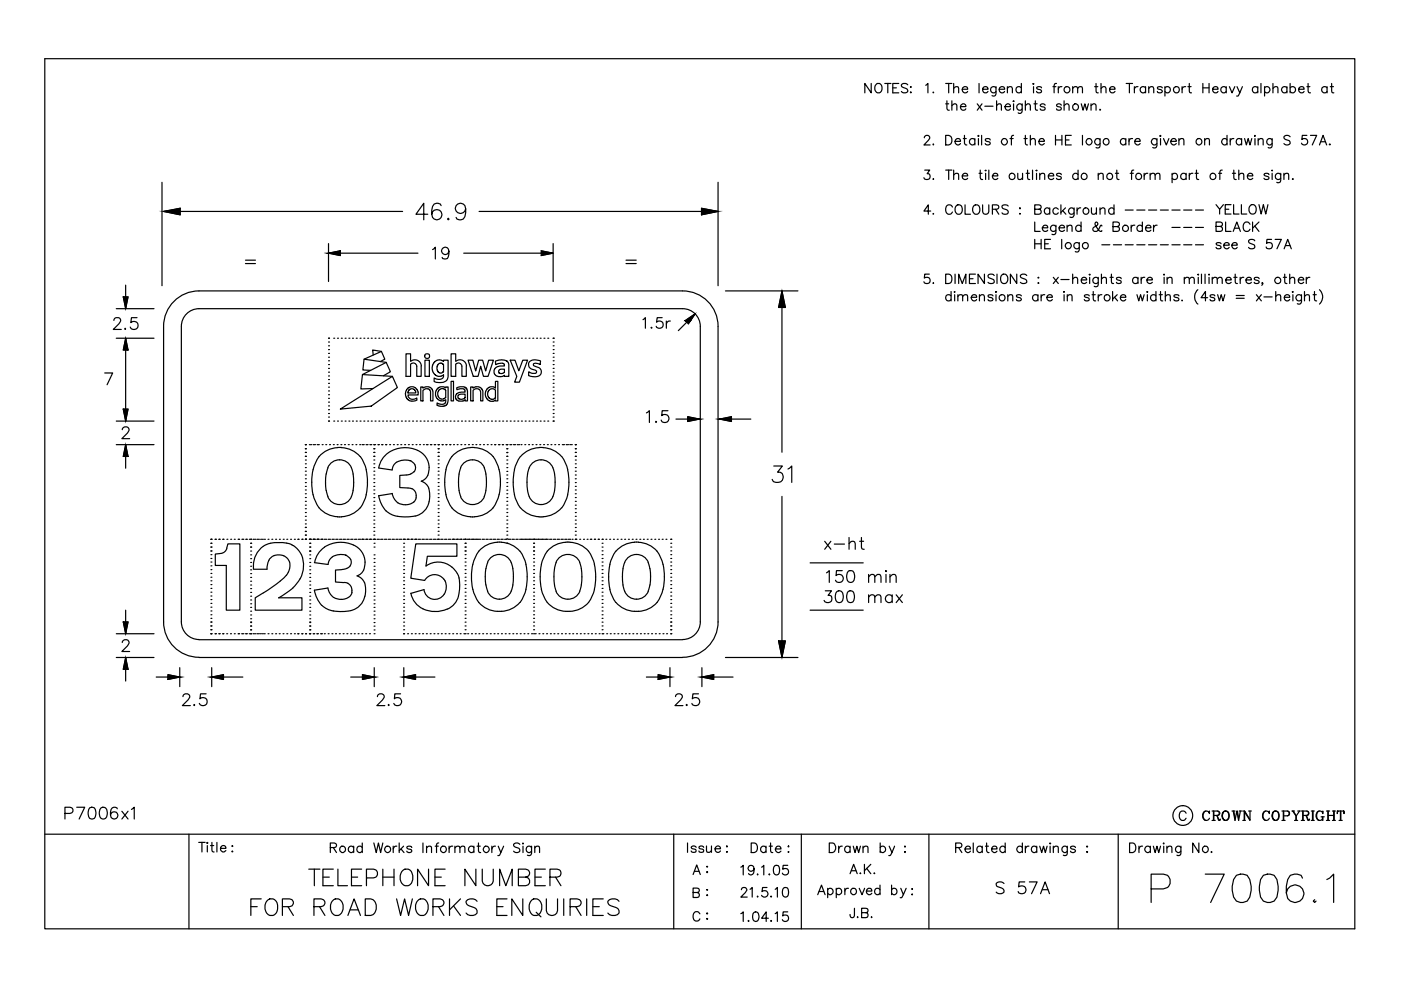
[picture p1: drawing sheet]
<svg xmlns="http://www.w3.org/2000/svg" width="297mm" height="210mm" viewBox="0 0 297 210" stroke-linecap="round" stroke-linejoin="round" font-family="sans-serif">
<!-- layer: TILE -->
<g fill="none" stroke="#000" stroke-width=".25">
<path d="M9.5 12.4h277.7v184.5h-277.7zM184.7 17.7v2l-1.3-2v2M185.9 17.8a.96 .96 0 0 1 1.1 .4 .96 .96 0 0 1-.2 1.2 .83 .83 0 0 1-1.1 .1 .83 .83 0 0 1-.2-1zM187.6 17.7h1.3M188.2 17.7v2M189.3 18.6h.7M190.6 17.7h-1.3v2h1.3M192.5 18a.76 .76 0 0 0-.8-.3 .76 .76 0 0 0-.6 .5l.2 .3 .9 .3 .3 .6a.89 .89 0 0 1-1.4 0M193 18.5h.2zM193 19.6h.2zM196.3 18.1l.4-.4v2M197.9 19.5v.2l.1-.1"/>
<path d="M200.5 17.7h1.3M201.1 17.7v2M202.2 18.8l.5-.4 .5 .1 .1 1.2M202.2 17.7v2M204 18.9h1.2a.61 .61 0 0 0-.9-.5 .61 .61 0 0 0-.2 1 .6 .6 0 0 0 1.1 0M207.6 17.7v2M208.3 18.9h1.2a.61 .61 0 0 0-.9-.5 .61 .61 0 0 0-.2 1 .6 .6 0 0 0 1.1 0M211.2 18.4v1.5a.51 .51 0 0 1-.3 .5 .51 .51 0 0 1-.6-.1M211.2 18.6a.64 .64 0 0 0-1-.1 .64 .64 0 0 0 0 1 .64 .64 0 0 0 1-.1M211.8 18.9h1.2a.61 .61 0 0 0-.9-.5 .61 .61 0 0 0-.2 1 .6 .6 0 0 0 1.1 0M213.6 18.8l.5-.4 .4 .1 .1 1.2M213.6 18.4v1.3"/>
<path d="M216.5 18.6a.64 .64 0 0 0-.9-.1 .64 .64 0 0 0 0 1 .64 .64 0 0 0 .9-.1M216.5 17.7v2M219 17.8h.2zM219.1 18.4v1.3M220.8 18.6a.65 .65 0 0 0-1 0l.1 .2 .8 .3 .1 .3a.6 .6 0 0 1-1 0M223.2 18.4h.7M224 17.7l-.4 .1-.1 .3v1.6M224.4 18.4v1.3M225.1 18.4a.6 .6 0 0 0-.7 .5M227.4 18.8l.5-.4 .5 .1 .1 1.2M227.4 18.4v1.3M228.5 18.8l.5-.4 .4 .1 .1 1.2"/>
<path d="M232.1 18.4h.7M232.4 17.7v1.6l.1 .3 .3 .1M233.4 18.8l.5-.4 .5 .1 .1 1.2M233.4 17.7v2M235.3 18.9h1.1a.61 .61 0 0 0-.8-.5 .61 .61 0 0 0-.3 1 .6 .6 0 0 0 1.1 0M238.8 17.7h1.3M239.5 17.7v2M240.5 18.4v1.3M241.3 18.4a.64 .64 0 0 0-.8 .5M242.9 18.6a.64 .64 0 0 0-1-.1 .64 .64 0 0 0 0 1 .64 .64 0 0 0 1-.1M242.9 18.4v1.3M243.6 18.8l.4-.4 .5 .1 .1 1.2"/>
<path d="M243.6 18.4v1.3M246.4 18.6a.65 .65 0 0 0-1 0l.1 .2 .6 .2 .3 .4a.6 .6 0 0 1-1 0M247 18.6a.64 .64 0 0 1 .9-.1 .64 .64 0 0 1 0 1 .64 .64 0 0 1-.9-.1M247 18.4v2M250.6 18.4v1.3M251.4 18.4a.64 .64 0 0 0-.8 .5M251.9 18.4h.6M252.2 17.7v1.6v.3l.4 .1M255 18.6h1.3M255 17.7v2M256.3 17.7v2M257.1 18.9h1.1a.61 .61 0 0 0-.8-.5 .61 .61 0 0 0-.2 1 .6 .6 0 0 0 1 0"/>
<path d="M260 18.6a.64 .64 0 0 0-1-.1 .64 .64 0 0 0 0 1 .64 .64 0 0 0 1-.1M260 18.4v1.3M260.7 18.4l.5 1.3 .6-1.3M262.3 18.4l.6 1.3 .5-1.3M262.9 19.7l-.4 .7h-.3M266.7 18.6a.64 .64 0 0 0-1-.1 .64 .64 0 0 0 0 1 .64 .64 0 0 0 1-.1M266.7 18.4v1.3M267.3 17.7v2M268.1 18.6a.64 .64 0 0 1 1-.1 .64 .64 0 0 1 0 1 .64 .64 0 0 1-1-.1M268.1 18.4v2M269.9 18.8l.5-.4 .5 .1v1.2M269.9 17.7v2"/>
<path d="M272.9 18.6a.64 .64 0 0 0-1-.1 .64 .64 0 0 0 0 1 .64 .64 0 0 0 1-.1M272.9 18.4v1.3M273.5 18.6a.64 .64 0 0 1 1-.1 .64 .64 0 0 1 0 1 .64 .64 0 0 1-1-.1M273.5 17.7v2M275.3 18.9h1.2a.61 .61 0 0 0-.9-.5 .61 .61 0 0 0-.2 1 .6 .6 0 0 0 1.1 0M277.1 18.4h.6M277.3 17.7v1.6l.2 .3 .3 .1M281.4 18.6a.64 .64 0 0 0-1-.1 .64 .64 0 0 0 0 1 .64 .64 0 0 0 1-.1M281.4 18.4v1.3M282 18.4h.7M282.3 17.7v1.6l.1 .3 .4 .1M34.3 38.7v21.9"/>
<path d="M152.2 38.7v21.9M196 29.2l.1-.3 .3-.2h.3l.4 .4-.3 .7-.9 .9h1.3M196.1 36.1h1l-.5 .7a.67 .67 0 0 1 .5 1 .67 .67 0 0 1-1 .2l-.2-.3M197.9 30.5v.2l.1-.1M197.9 37.9l-.1 .1h.2M200.5 28.7a1.07 1.07 0 0 1 1.3 .7 1.07 1.07 0 0 1-.7 1.3h-.6zM200.5 36.1h1.3M200.5 22h.6M200.8 21.4v1.6l.1 .3 .4 .1M201.1 36.1v2M201.8 22.4l.5-.4 .5 .1 .1 1.3M201.8 21.4v2"/>
<path d="M202.2 37.1l.5-.4 .5 .1 .1 1.3M202.2 36.1v2M202.5 30h1.1a.62 .62 0 0 0-.8-.6 .62 .62 0 0 0-.2 1 .6 .6 0 0 0 1 0M203.6 22.6h1.2a.62 .62 0 0 0-.9-.5 .62 .62 0 0 0-.2 1 .6 .6 0 0 0 1.1 0M204 37.3h1.2a.62 .62 0 0 0-.9-.5 .62 .62 0 0 0-.2 1 .65 .65 0 0 0 1.1 0M204.2 29.4h.7M204.5 28.7v1.7l.1 .2 .4 .1M206.7 29.7a.64 .64 0 0 0-1-.1 .64 .64 0 0 0 0 .9 .64 .64 0 0 0 1-.1M206.7 29.4v1.3M207.2 22l1 1.4M207.4 29.4v1.3M207.4 28.7l.2 .1-.2 .1z"/>
<path d="M207.6 36.7h.6M207.8 36.1v1.6l.2 .3 .3 .1M208.1 28.7v2M208.2 22l-1 1.4M208.8 22.5h1.7M209 36.7v1.4M209 36.1l.1 .1h-.1zM209.6 36.1v2M209.9 29.7a.6 .6 0 0 0-1 0l.3 .3 .7 .1v.3a.6 .6 0 0 1-1 0M210.4 37.3h1.2a.61 .61 0 0 0-.9-.5 .61 .61 0 0 0-.2 1 .62 .62 0 0 0 1.1 0M211.3 22.4l.5-.4 .4 .1 .1 1.3M211.3 21.4v2"/>
<path d="M213.1 22.6h1.1a.57 .57 0 0 0-.6-.6 .57 .57 0 0 0-.5 .6v.2a.61 .61 0 0 0 .4 .6 .61 .61 0 0 0 .7-.3M214.1 29.4h.7M214.9 28.7l-.4 .1-.1 .3v1.6M214.9 22v1.4M214.9 21.4l.1 .1h-.1zM215.8 36.7l.1 1.3 .4 .1 .5-.4M216.7 22v1.5a.54 .54 0 0 1-.7 .5l-.1-.1M216.7 22.3a.64 .64 0 0 0-.9-.1 .64 .64 0 0 0 0 1 .64 .64 0 0 0 .9-.1M216.8 36.7v1.4M217.1 29.4h.7M217.4 28.7v1.7l.1 .2 .4 .1M217.4 22.4l.5-.4 .4 .1 .2 1.3"/>
<path d="M217.4 21.4v2M217.6 36.7h.6M217.9 36.1v1.6v.3l.4 .1M218.5 29.8l.4-.4 .5 .1 .1 1.2M218.5 28.7v2M218.9 36.1v2M219.2 22h.7M219.5 21.4v1.6l.1 .3 .4 .1M219.7 36.2h.2zM219.8 36.7v1.4M220.3 30h1.1a.62 .62 0 0 0-.9-.6 .62 .62 0 0 0-.1 1 .6 .6 0 0 0 1 0M220.4 37.1l.5-.4 .5 .1 .1 1.3"/>
<path d="M220.4 36.7v1.4M221.6 22.3a.6 .6 0 0 0-1.1 0l.3 .3 .7 .2 .1 .3a.6 .6 0 0 1-1.1 0M222.3 37.3h1.1a.62 .62 0 0 0-.9-.5 .62 .62 0 0 0-.2 1 .65 .65 0 0 0 1.1 0M223.8 28.7v2M223.8 29.7h1.3M225 37a.57 .57 0 0 0-1 0l.1 .2 .7 .2a.33 .33 0 0 1 .1 .6 .7 .7 0 0 1-.9-.2M225 22.3a.57 .57 0 0 0-1 0l.1 .2 .8 .3 .1 .3a.57 .57 0 0 1-1 0M225.1 28.7v2M225.6 22.4l.5-.4 .4 .1 .2 1.3M225.6 21.4v2M225.9 29.7h.8M227.1 28.7h-1.2v2h1.2"/>
<path d="M228.6 37a.64 .64 0 0 0-1-.1 .64 .64 0 0 0 0 1 .64 .64 0 0 0 1-.1M228.6 36.1v2M229.2 22l.4 1.4 .4-1.4 .4 1.4 .4-1.4M229.5 28.7v2M231.3 22.4l.5-.4 .5 .1 .1 1.3M231.3 22v1.4M232.8 37.1l.6-.4 .4 .1 .1 1.3M232.8 36.7v1.4M233.2 23.2l-.1 .1h.3M233.2 29.4l-.1 1.8-.3 .2-.4-.1M233.2 29.7a.64 .64 0 0 0-.9-.1 .64 .64 0 0 0 0 .9 .64 .64 0 0 0 .9-.1M236.5 36.7h.7"/>
<path d="M236.8 36.1v1.6l.1 .3 .3 .1M238.7 29.7a.64 .64 0 0 0-1-.1 .64 .64 0 0 0 0 .9 .64 .64 0 0 0 1-.1M238.7 29.4v1.3M239.4 29.4v1.3M239.6 36.7h.7M240.1 29.4a.6 .6 0 0 0-.7 .6M240.4 36.1l-.4 .1-.1 .2v1.7M240.6 30h1.1a.62 .62 0 0 0-.8-.6 .62 .62 0 0 0-.2 1 .6 .6 0 0 0 1 0M242.6 36.7v1.4M243.3 36.7a.64 .64 0 0 0-.7 .6M243.9 37.1l.4-.4 .5 .1 .1 1.3M243.9 36.7v1.4"/>
<path d="M244.9 37.1l.5-.4 .4 .1 .1 1.3M245.3 29.4v1.5l-.1 .3-.3 .2-.5-.1M245.3 29.7a.66 .66 0 0 0-1-.1 .66 .66 0 0 0 0 .9 .66 .66 0 0 0 1-.1M246.1 29.4v1.3M246.1 28.7v.2l-.2-.1zM246.7 29.4l.6 1.3 .5-1.3M248.2 30h1.2a.64 .64 0 0 0-1-.5 .64 .64 0 0 0 .1 1.1 .59 .59 0 0 0 .9-.2M248.5 37a.64 .64 0 0 1 1-.1 .64 .64 0 0 1 0 1 .64 .64 0 0 1-1-.1M248.5 36.7v2M249.9 29.8l.5-.4 .5 .1 .1 1.2M249.9 29.4v1.3M251.5 37a.64 .64 0 0 0-1-.1 .64 .64 0 0 0 0 1 .64 .64 0 0 0 1-.1"/>
<path d="M251.5 36.7v1.4M252.2 36.7v1.4M252.9 36.7a.64 .64 0 0 0-.7 .6M253.4 36.7h.7M253.7 36.1v1.6l.1 .3 .3 .1M255.4 29.8l.5-.4 .4 .1 .1 1.2M255.4 29.4v1.3M258.4 36.7h.6M259.1 36.1l-.3 .1-.2 .2v1.7M260.2 29.7a.64 .64 0 0 0-1-.1 .64 .64 0 0 0 0 .9 .64 .64 0 0 0 1-.1M260.2 28.7v2M260.8 29.4v1.3"/>
<path d="M261.3 36.7h.7M261.6 36.1v1.6l.1 .3 .4 .1M261.6 29.4a.64 .64 0 0 0-.8 .6M262.6 37.1l.5-.4 .5 .1 .1 1.3M262.6 36.1v2M263.2 29.7a.64 .64 0 0 0-.9-.1 .64 .64 0 0 0 0 .9 .64 .64 0 0 0 .9-.1M263.2 29.4v1.3M263.9 29.4l.4 1.3 .3-1.3 .4 1.3 .4-1.3M264.5 37.3h1.1a.62 .62 0 0 0-.9-.5 .62 .62 0 0 0-.1 1 .65 .65 0 0 0 1 0M266.1 29.4v1.3M266.1 28.7v.2zM266.8 29.8l.4-.4 .5 .1 .1 1.2"/>
<path d="M266.8 29.4v1.3M269 37a.6 .6 0 0 0-1 0l1 .5v.3a.65 .65 0 0 1-1 0M269.7 36.7v1.4M269.7 36.1v.1zM269.7 29.4v1.5a.53 .53 0 0 1-.8 .4M269.7 29.7a.64 .64 0 0 0-.9-.1 .64 .64 0 0 0 0 .9 .64 .64 0 0 0 .9-.1M271.5 36.7v1.6a.53 .53 0 0 1-.8 .4M271.5 37a.64 .64 0 0 0-.9-.1 .64 .64 0 0 0 0 1 .64 .64 0 0 0 .9-.1M272.2 37.1l.5-.4 .4 .1 .1 1.3M272.2 36.7v1.4M273.5 29a.72 .72 0 0 0-.7-.3 .72 .72 0 0 0-.6 .5l.4 .4 .8 .2a.5 .5 0 0 1 0 .8 .85 .85 0 0 1-1.2-.2M274.1 37.9l-.1 .1h.2"/>
<path d="M277.1 28.7h-1l-.1 .9a.7 .7 0 0 1 1.1 0 .7 .7 0 0 1-.1 1 .7 .7 0 0 1-1.1-.2M277.8 28.7h1.4l-1 2M279.8 30.7l.7-2 .8 2M280 30.1h1M282 30.5l-.2 .1 .2 .1v-.1M34.7 44.8l3.5-.6v1.4zM34.7 44.8h50.7M52 55.2h2.2M52 55.9h2.2M69.7 53.7l2.5-.5v1zM69.7 51.6v8.1M72.2 53.7h16.4"/>
<path d="M90.7 45.4h-2.5l1.6-2.3v3.5M91.7 52.9l.6-.5v2.5M93.5 43.6a1.01 1.01 0 0 0-1.5-.3 3.1 3.1 0 0 0-.3 2.8 1.08 1.08 0 0 0 1.8 .1 1.08 1.08 0 0 0-.5-1.7 1.08 1.08 0 0 0-1.5 .9M95.1 46.3l-.2 .1 .2 .2 .1-.2M95.2 53.3a.78 .78 0 0 1-1.1 .7 .78 .78 0 0 1-.3-1.3 .78 .78 0 0 1 1.3 .1 2.33 2.33 0 0 1-.3 2 .85 .85 0 0 1-1.1-.2M98.3 53.7h16.4M98.7 44.3a1.1 1.1 0 0 1-1.5 .9 1.1 1.1 0 0 1-.4-1.7 1.1 1.1 0 0 1 1.8 .1 3.1 3.1 0 0 1-.4 2.8 1.05 1.05 0 0 1-1.5-.3M101.6 44.8h50.6M114.7 53.2l2.6 .5-2.6 .5M117.3 51.6v8.1M132.7 55.2h2.2M132.7 55.9h2.2"/>
<path d="M148.7 44.2l3.5 .6-3.5 .8zM197 58.1h-.9l-.1 .9a.7 .7 0 0 1 1-.1 .7 .7 0 0 1-.1 1.1 .7 .7 0 0 1-1-.3M197.3 44.7h-1.4l.9-1.3v2M197.9 45.3h-.1h.2M197.9 59.9l-.1 .1h.2M200.5 58.1a1.07 1.07 0 0 1 1.3 .6 1.07 1.07 0 0 1-.4 1.3l-.9 .1zM201.9 43.9a.74 .74 0 0 0-.8-.5 .74 .74 0 0 0-.6 .8 .88 .88 0 0 0 .2 .9 .88 .88 0 0 0 .9 .2l.3-.3M202.5 58.1v2M202.7 43.7a.83 .83 0 0 1 1.1-.1 .83 .83 0 0 1 .2 1.1 .76 .76 0 0 1-.7 .8 .76 .76 0 0 1-.8-.8zM204.6 43.4v2h1.2M205.5 59.1h.8M206.4 43.7a.83 .83 0 0 1 1.1-.1 .83 .83 0 0 1 .2 1.1 .76 .76 0 0 1-.7 .8 .76 .76 0 0 1-.8-.8z"/>
<path d="M206.8 58.1h-1.3v2h1.3M208.3 43.4v1.4a.66 .66 0 0 0 .7 .6 .66 .66 0 0 0 .6-.6v-1.4M208.7 58.1v2l-1.3-2v2M210.4 44.4l1.2-.1 .2-.3-.1-.4-.4-.2h-.9v2M210.8 58.4a.73 .73 0 0 0-.7-.3 .73 .73 0 0 0-.6 .5l.1 .3 1 .4a.5 .5 0 0 1 0 .7 .99 .99 0 0 1-1.1-.1M211.1 44.4l.7 1M211.4 58.1v2M212.3 58.4a.83 .83 0 0 1 1.1-.1 .83 .83 0 0 1 .3 1.1 .76 .76 0 0 1-.8 .7 .76 .76 0 0 1-.8-.7zM213.8 43.7a.75 .75 0 0 0-1.4 .2l.2 .3 1 .4 .2 .5a.84 .84 0 0 1-1.4 0M215.6 58.1v2l-1.4-2v2M216.2 45.3h.1zM216.3 44.1v.2z"/>
<path d="M217.7 58.4a.76 .76 0 0 0-.7-.3 .76 .76 0 0 0-.7 .5l.2 .3 1 .4 .2 .6a.99 .99 0 0 1-1.4 0M219.4 50.8v1.9M219.4 51.7h1.3M219.4 47.1v2h1.1M219.4 44.4l1.1-.1 .2-.3v-.4l-.4-.2h-.9v2l1.1-.1a.53 .53 0 0 0 .2-.5 .53 .53 0 0 0-.4-.4M220.1 58.9h.2zM220.7 50.8v1.9M221 48.3h1.1a.61 .61 0 0 0-.8-.5 .61 .61 0 0 0-.2 1 .62 .62 0 0 0 1 0M221.5 51.7h.8M222.6 44.4a.64 .64 0 0 0-1-.1 .64 .64 0 0 0 0 .9 .64 .64 0 0 0 1-.1M222.6 44.1v1.3M222.7 50.8h-1.2v1.9h1.2"/>
<path d="M223.3 58.8l1.1 1.3M223.9 47.8v1.5a.53 .53 0 0 1-.9 .4M223.9 48a.64 .64 0 0 0-1 0 .64 .64 0 0 0 0 .9 .64 .64 0 0 0 1-.1M224.4 58.8l-1.1 1.3M224.4 44.4a.64 .64 0 0 0-1-.1 .64 .64 0 0 0 0 .9 .64 .64 0 0 0 1-.1M224.5 48.3h1.2a.62 .62 0 0 0-.9-.5 .62 .62 0 0 0-.2 1 .65 .65 0 0 0 1.1 0M224.9 59.3h1.8M224.9 43.4v2M225.1 50.8v1.9M225.3 44.7l.7 .7M225.9 44.1l-1 .9M226.2 48.1l.6-.3h.4l.1 1.3"/>
<path d="M226.2 47.8v1.3M227.4 59.2l.5-.4 .5 .1 .1 1.2M227.4 58.1v2M227.7 44.1v1.5a.55 .55 0 0 1-.9 .4M227.7 44.4a.66 .66 0 0 0-.9-.1 .66 .66 0 0 0 0 .9 .66 .66 0 0 0 .9-.1M228.4 44.1v1.3M228.8 51.4l-.1 1.8a.54 .54 0 0 1-.7 .1M228.8 51.7a.64 .64 0 0 0-.9-.1 .64 .64 0 0 0 0 .9 .64 .64 0 0 0 .9 0M229.1 44.1a.72 .72 0 0 0-.7 .6M229.2 48a.64 .64 0 0 0-.9 0 .64 .64 0 0 0 0 .9 .64 .64 0 0 0 .9-.1M229.2 47.1v2M229.2 59.4h1.2a.62 .62 0 0 0-.9-.5 .62 .62 0 0 0-.2 1 .65 .65 0 0 0 1.1 0"/>
<path d="M231 58.8v1.3M231 58.1l.2 .1-.2 .1zM231.4 44.1l.1 1.2 .5 .1 .5-.4M232.5 44.1v1.3M232.8 58.8v1.8l-.3 .2-.5-.1M232.8 59.1a.64 .64 0 0 0-.9-.1 .64 .64 0 0 0 0 1 .64 .64 0 0 0 .9-.1M233.2 44.4l.5-.3 .5 .1 .1 1.2M233.2 44.1v1.3M233.5 59.2l.5-.4 .5 .1 .1 1.2M233.5 58.1v2M233.6 47.9l-.2-.1-.2 .2a.97 .97 0 0 1-1.3 1l-.2-.3 .1-.4 1-.8-.2-.3h-.3a.79 .79 0 0 0 .2 .9l.6 .9 .4 .1 .1-.2M233.6 51.9h1.7"/>
<path d="M235.3 58.8h.7M235.6 58.1v1.6l.1 .3 .4 .1M236 48h.9a.51 .51 0 0 0 .3-.8l-.3-.1h-.9v2h.9a.51 .51 0 0 0 .5-.5 .51 .51 0 0 0-.5-.6M236.1 51.9h1.7M236.2 44.4a.64 .64 0 0 0-.9-.1 .64 .64 0 0 0 0 .9 .64 .64 0 0 0 .9-.1M236.2 43.4v2M237.7 59.1a.57 .57 0 0 0-1 0l.1 .2 .7 .2a.33 .33 0 0 1 .1 .5 .7 .7 0 0 1-.9-.1M238.6 44.5h1.7M238.6 51.9h1.7M239.8 47.8v1.3M240.6 47.8a.6 .6 0 0 0-.8 .5M241 44.5h1.8"/>
<path d="M241 51.9h1.8M241.3 59.1a.64 .64 0 0 0-1-.1 .64 .64 0 0 0 0 1 .64 .64 0 0 0 1-.1M241.3 58.8v1.3M241.9 58.8v1.3M242.2 48a.64 .64 0 0 0-.9 0 .64 .64 0 0 0 0 .9 .64 .64 0 0 0 .9-.1M242.2 47.1v2M242.7 58.8a.6 .6 0 0 0-.8 .6M242.9 48.3h1.1a.62 .62 0 0 0-.9-.5 .62 .62 0 0 0-.1 1 .65 .65 0 0 0 1 0M243.2 59.4h1.1a.62 .62 0 0 0-.9-.5 .62 .62 0 0 0-.1 1 .65 .65 0 0 0 1 0M243.5 44.5h1.8M243.5 51.9h1.8M244.6 47.8v1.3"/>
<path d="M245.3 47.8a.64 .64 0 0 0-.7 .5M246 44.5h1.7M246 51.9h1.7M246.7 58.2h.2l-.1 .1zM246.8 58.8v1.3M247.5 59.2l.5-.4 .4 .1 .1 1.2M247.5 58.8v1.3M248.5 44.5h1.7M248.5 48.2h1.7M248.5 51.9h1.7M251 44.5h1.7M251 48.2h1.7"/>
<path d="M251 51.9h1.7M251.1 59.2l.5-.4 .5 .1 .1 1.2M251.1 58.8v1.3M252.2 59.2l.4-.4 .5 .1 .1 1.2M253.5 44.5h1.7M253.5 48.2h1.7M253.5 51.9h1.7M254.1 58.8v1.3M254.1 58.1v.2zM254.7 58.1v2M255.5 58.1v2M256.3 58.8v1.3"/>
<path d="M256.3 58.1v.2zM257 59.2l.5-.4 .5 .1 .1 1.2M257 58.8v1.3M257.8 48l1.2-.1 .2-.3-.1-.4-.4-.1h-.9v2l1.2-.1a.53 .53 0 0 0 .2-.6 .53 .53 0 0 0-.5-.4M257.8 43.4l.8 1 .8-1M258.1 59.2l.4-.4 .5 .1 .1 1.2M258.6 44.4v1M258.9 51.7a.65 .65 0 0 0-1.1 0l.2 .2 .8 .3 .1 .3a.6 .6 0 0 1-1.1 0M259.5 52h1.1a.61 .61 0 0 0-.8-.5 .61 .61 0 0 0-.2 1 .6 .6 0 0 0 1 0M259.8 44.4h.7M259.9 47.1v2h1.1M259.9 59.4h1.1a.62 .62 0 0 0-.8-.5 .62 .62 0 0 0-.2 1 .65 .65 0 0 0 1 0"/>
<path d="M261 43.4h-1.2v2h1.2M261.2 52h1.1a.6 .6 0 0 0-.8-.5 .6 .6 0 0 0-.2 1 .57 .57 0 0 0 1 0M261.5 49.1l.7-2 .8 2M261.5 43.4v2h1.2M261.6 58.8h.7M261.8 48.4h.9M261.9 58.1v1.6l.1 .3 .4 .1M262.9 58.8v1.3M263.2 43.4v2h1.1M263.7 58.8a.64 .64 0 0 0-.8 .6M264.2 59.4h1.1a.62 .62 0 0 0-.9-.5 .62 .62 0 0 0-.1 1 .65 .65 0 0 0 1 0M265 47.5a.74 .74 0 0 0-.8-.4 .74 .74 0 0 0-.6 .7 .83 .83 0 0 0 .2 1.1 .83 .83 0 0 0 1.1-.1l.1-.2"/>
<path d="M265.2 43.5a.93 .93 0 0 1 1.1 .3 .93 .93 0 0 1-.1 1.1 .74 .74 0 0 1-.8 .5 .74 .74 0 0 1-.6-.8 1.15 1.15 0 0 1 .4-1.1zM265.6 47.1v2M266 51.1a.73 .73 0 0 0-.7-.4 .73 .73 0 0 0-.6 .5l.2 .3 .8 .3a.47 .47 0 0 1 .3 .4 .47 .47 0 0 1-.1 .5 .91 .91 0 0 1-1.2-.2M266 47.9l.9 1.2M266.9 43.4l.5 2 .5-2 .5 2 .4-2M266.9 47.1l-1.3 1.3M267 59.1a.6 .6 0 0 0-1.1 0l.3 .3 .6 .2 .2 .3a.65 .65 0 0 1-1.1 0M269.6 50.8h-1l-.1 .8a.7 .7 0 0 1 1.1 0 .7 .7 0 0 1-.1 1 .7 .7 0 0 1-1.1-.2M270.4 50.8h1.3l-1 1.9M272.1 58.8h.7M272.3 52.7l.7-1.9 .8 1.9M272.4 58.1v1.6l.1 .3 .4 .1"/>
<path d="M272.6 52.1h.9M273.4 59.2l.5-.4 .5 .1 .1 1.2M273.4 58.1v2M275.3 59.4h1.1a.62 .62 0 0 0-.9-.5 .62 .62 0 0 0-.2 1 .65 .65 0 0 0 1.1 0M277 58.8v1.3M277.7 58.8a.64 .64 0 0 0-.7 .6M22.2 79.1h1.7l-1.2 2.5M24.1 67.9l.3-.5h.7a.58 .58 0 0 1 .4 .9l-1.5 1.5h1.7M24.7 65.4h8M24.7 71.7h8M26.1 62.9h1l-.5 2.5zM26.6 69.6l-.2 .1 .2 .1v-.1"/>
<path d="M26.6 60.5v4.9M26.6 71.7l.5 2.5h-1zM26.6 71.7v17.6M29.1 67.4h-1.2l-.2 1a.87 .87 0 0 1 1.4 0 .87 .87 0 0 1-.2 1.3 .87 .87 0 0 1-1.3-.4M34.7 69.2v62.7M38.5 69.2v62.7M69.7 79.7h.1M69.7 78.9h.1M69.7 78.1h.1M69.7 77.3h.1M69.7 76.5h.1M69.7 75.7h.1"/>
<path d="M69.7 74.9h.1M69.7 74.1h.1M69.7 73.3h.1M69.7 72.5h.1M69.7 71.7h.1M70.8 71.7h.1M71.6 71.7h.1M72.4 71.7h.1M73.2 71.7h.1M74 71.7h.1M74.7 71.7h.1M75.5 71.7h.1"/>
<path d="M76.3 71.7h.1M76.8 79.4l5.1-2.6 .9 2-1.5 .9M77.1 71.7h.1M77.2 76.2l3.7-1.7 .7 1.7-1 .5M77.9 71.7h.1M78.7 71.7h.1M79.5 71.7h.1M80.3 71.7h.1M80.9 74.5l-1.9-.3 .1 1.1M81.1 71.7h.1M81.9 76.8l-4.7-.6-.3 2.2 1.7 .1M81.9 71.7h.1"/>
<path d="M82.7 71.7h.1M83.2 79.8l-6.4-.4-.3 3.1 2.6-.1M83.5 71.7h.1M84.3 71.7h.1M85.1 71.7h.1M85.9 71.7h.1M86.7 71.7h.1M87.1 76.6v-1.6h-1v4.8h1v-2.5M87.1 77.2a.74 .74 0 0 1 .8-.2 .74 .74 0 0 1 .5 .7M87.1 76.6a1.38 1.38 0 0 1 2.2 1v2.2h-.9v-2.1M87.5 71.7h.1M88.3 71.7h.1"/>
<path d="M89.1 71.7h.1M89.9 71.7h.1M90.1 76.4h.9v3.4h-.9zM90.6 71.7h.1M91.5 71.7h.1M92 76.9l.9-.6h.6l.5 .3v-.2h1v3.4a1.51 1.51 0 0 1-2 1.3l-1-.2v-.8a1.26 1.26 0 0 0 2-.3v-.3l-.4 .3h-.7l-.6-.3-.3-.3-.3-.5-.1-.8zM92.3 71.7h.1M92.9 77.3l.5-.3 .6 .3v1.5l-.2 .2-.6 .1-.4-.4-.2-.9zM93.1 71.7h.1M93.9 71.7h.1M94.6 71.7h.1M95.4 71.7h.1"/>
<path d="M96.2 71.7h.1M96.6 76.6v-1.6h-1v4.8h1v-2.5M96.6 77.2a.74 .74 0 0 1 .8-.2 .74 .74 0 0 1 .5 .7M96.7 76.6a1.38 1.38 0 0 1 2.2 1M97 71.7h.1M97.8 71.7h.1M98.6 71.7h.1M98.9 77.6v2.2h-1v-2.1M99.2 76.4h1.1l.6 2.3 .6-2.3h.8l.7 2.3 .6-2.3h1l-1.1 3.4h-1l-.6-2.2-.5 2.2h-1.1zM99.4 71.7h.1M100.2 71.7h.1M101 71.7h.1"/>
<path d="M101.8 71.7h.1M102.6 71.7h.1M103.4 71.7h.1M104.2 71.7h.1M105 71.7h.1M105 76.6l1.4-.3 .9 .2 .3 .2 .3 .6v2.5h-1v-.2l-.5 .2h-.8l-.7-.4-.2-.9 .4-.6 .9-.3h.9v-.4l-.3-.2h-.8l-.7 .3zM105.8 78.5l.4-.2h.7v.7l-.3 .2h-.7l-.2-.3zM105.8 71.7h.1M106.6 71.7h.1M107.4 71.7h.1M108.2 76.4h1l.8 2.2 .8-2.2h1.1l-1.8 4.6h-1l.5-1.2zM108.2 71.7h.1"/>
<path d="M109 71.7h.1M109.8 71.7h.1M110.5 71.7h.1M111.4 71.7h.1M112.2 71.7h.1M112.2 76.7a2.26 2.26 0 0 1 2.4-.2l-.1 .8a1.05 1.05 0 0 0-1.4 0v.2l.5 .2a1.12 1.12 0 0 1 1.2 1.3 1.12 1.12 0 0 1-1.5 .9l-1.2-.3v-.8a1.44 1.44 0 0 0 1.6 .2l.1-.3-.3-.2a1.23 1.23 0 0 1-1.3-1.8zM113 71.7h.1M113.8 71.7h.1M114.5 71.7h.1M115.3 71.7h.1M116.1 71.7h.1M117.3 71.7h.1"/>
<path d="M117.3 72.5h.1M117.3 73.3h.1M117.3 74.1h.1M117.3 74.9h.1M117.3 75.7h.1M117.3 76.5h.1M117.3 77.3h.1M117.3 78.1h.1M117.3 78.9h.1M117.3 79.7h.1M136.3 67.8l.5-.4v2.2M138.1 69.4l-.1 .1 .1 .1 .1-.1"/>
<path d="M140.4 67.4h-1.1l-.1 .9a.79 .79 0 0 1 1.2 0 .79 .79 0 0 1-.1 1.2 .79 .79 0 0 1-1.2-.3M141.3 68.1v1.5M142.1 68.1a.72 .72 0 0 0-.8 .6M144.7 65.4h-102.5a3.7 3.7 0 0 0-3.7 3.8M144.7 61.7h-102.5a7.5 7.5 0 0 0-7.5 7.5M144.7 65.4a3.7 3.7 0 0 1 3.8 3.8M144.7 61.7a7.5 7.5 0 0 1 7.5 7.5M145.3 68l2.1-1.5-1.5 2.2M147.4 66.5l-3.6 3.6M148.5 69.2v62.7M152.2 69.2v62.7M153.8 61.7h15.4"/>
<path d="M165.8 61.7l.7 3.5h-1.4zM165.8 61.7v34.2M201.6 62.7a.64 .64 0 0 0-.9-.1 .64 .64 0 0 0 0 1 .64 .64 0 0 0 .9-.1M201.6 61.8v2M202.3 61.9h.2zM202.4 62.5v1.3M203.1 62.9l.5-.4 .4 .1 .1 1.2M203.1 62.5v1.3M203.3 60.1v-2l.7 2 .8-2v2M204.1 62.9l.5-.4 .5 .1 .1 1.2M205.9 63h1.2a.6 .6 0 0 0-.9-.5 .6 .6 0 0 0-.2 1 .57 .57 0 0 0 1.1 0M207.7 62.9l.4-.4 .5 .1 .1 1.2"/>
<path d="M207.7 62.5v1.3M210.5 62.7a.66 .66 0 0 0-1 0l.1 .2 .6 .2 .3 .4a.61 .61 0 0 1-1 0M211.1 61.9h.2zM211.2 62.5v1.3M213.7 62.9l.4-.4 .5 .1 .1 1.2M213.7 62.5v1.3M216.5 62.7a.65 .65 0 0 0-1 0l.1 .2 .7 .2 .2 .4a.6 .6 0 0 1-1 0M220.1 62.7a.64 .64 0 0 0-1-.1 .64 .64 0 0 0 0 1 .64 .64 0 0 0 1-.1M220.1 62.5v1.3M220.1 60h.2zM220.7 62.5v1.3M221.5 62.5a.64 .64 0 0 0-.8 .5"/>
<path d="M222 63h1.1a.61 .61 0 0 0-.8-.5 .61 .61 0 0 0-.2 1 .6 .6 0 0 0 1 0M225.6 62.5v1.3M225.6 61.8v.2zM226.3 62.9l.5-.4 .4 .1 .1 1.2M226.3 62.5v1.3M230.9 62.7a.65 .65 0 0 0-1 0l.1 .2 .9 .3v.3a.6 .6 0 0 1-1 0M231.5 62.5h.7M231.8 61.8v1.6l.1 .3 .4 .1M232.8 62.5v1.3M233.6 62.5a.64 .64 0 0 0-.8 .5M235.9 61.8v2M236.3 63l.7 .8"/>
<path d="M236.9 62.5l-1 .9M237.5 63h1.2a.61 .61 0 0 0-.9-.5 .61 .61 0 0 0-.2 1 .6 .6 0 0 0 1.1 0M241.1 62.5l.3 1.3 .4-1.3 .4 1.3 .4-1.3M243.3 62.5v1.3M243.3 61.8v.2zM245.1 62.7a.64 .64 0 0 0-1-.1 .64 .64 0 0 0 0 1 .64 .64 0 0 0 1-.1M245.1 61.8v2M245.8 62.5h.6M246.1 61.8v1.6v.3l.4 .1M247.1 62.9l.5-.4 .4 .1 .1 1.2M247.1 61.8v2M249.9 62.7a.65 .65 0 0 0-1 0l.1 .2 .9 .3v.3a.6 .6 0 0 1-1 0"/>
<path d="M250.6 63.6l-.1 .1h.2M254 61.4a2.03 2.03 0 0 0 0 3.1M256 63.1h-1.4l1-1.3v2M257.6 62.7a.62 .62 0 0 0-1 0v.2l.9 .3 .1 .3a.57 .57 0 0 1-1 0M258.2 62.5l.3 1.3 .4-1.3 .4 1.3 .4-1.3M262.1 62.7h1.7M262.1 63.2h1.7M266.4 62.5l1 1.3M267.4 62.5l-1 1.3M267.7 60h-.2h.2l-.2 .5M268 62.9h1.7M270.5 62.9l.4-.4 .6 .1v1.2"/>
<path d="M270.5 61.8v2M272.3 63h1.1a.61 .61 0 0 0-.8-.5 .61 .61 0 0 0-.2 1 .6 .6 0 0 0 1 0M274 61.9h.2zM274.1 62.5v1.3M275.9 62.5v1.5l-.1 .3-.2 .2-.5-.1M275.9 62.7a.66 .66 0 0 0-.9-.1 .66 .66 0 0 0 0 1 .66 .66 0 0 0 .9-.1M276.6 62.9l.5-.4 .5 .1v1.2M276.6 61.8v2M278.4 62.5h.7M278.7 61.8v1.6l.1 .3 .4 .1M279.8 61.4a2.03 2.03 0 0 1 0 3.1M24.7 94.3h8"/>
<path d="M24.7 89.3h8M25.9 91.1v-.1a.8 .8 0 0 1 1.2-.4 .74 .74 0 0 1-.1 1.2l-1.2 1.2h1.7M26.1 86.7h1l-.5 2.6zM26.6 94.3v5M26.6 94.3l.5 2.5h-1zM64.7 99.9h.1M64.7 99.1h.1M64.7 98.3h.1M64.7 97.5h.1M64.7 96.7h.1M64.7 96.8h.1M64.7 95.9h.1"/>
<path d="M64.7 95.1h.1M64.7 94.3h.1M65.6 94.3h.1M65.9 94.3h.1M66.4 94.3h.1M66.7 94.3h.1M67.2 94.3h.1M67.5 94.3h.1M68.3 94.3h.1M69.1 94.3h.1M69.5 99.2l-.3 1.3M69.7 89.3h.1"/>
<path d="M69.7 88.4h.1M69.7 87.7h.1M69.7 86.9h.1M69.7 86.1h.1M69.7 85.3h.1M69.7 84.5h.1M69.7 83.7h.1M69.7 82.9h.1M69.7 82.1h.1M69.7 81.3h.1M69.7 80.5h.1M69.9 94.3h.1"/>
<path d="M70.7 94.3h.1M70.8 89.3h.1M71.5 94.3h.1M71.6 89.3h.1M71.6 94.9a5.6 5.6 0 0 0-5.3 5.2 9.4 9.4 0 0 0 1.8 8l1.6 1 1.9 .5M72 97.5a3.2 3.2 0 0 1 2.9 3.4v2.6l-.4 1.8M72 94.9h-.4M72 94.9h.4M72 97.5a2.65 2.65 0 0 0-2.5 1.7M72.1 86.7l11.1-6.9 1.1 2.4-5.6 3.9zM72.3 94.3h.1M72.4 89.3h.1"/>
<path d="M72.4 94.9a5.7 5.7 0 0 1 5.4 5.7 10.1 10.1 0 0 1-1.4 7.1l-1 .8-1.1 .6-1.9 .5M73 94.3h.1M73.2 89.3h.1M73.8 94.3h.1M74 89.3h.1M74.6 94.3h.1M74.7 89.3h.1M75.5 94.3h.1M75.5 89.3h.1M76.3 94.3h.1M76.3 89.3h.1M76.8 94.3h.1"/>
<path d="M77 94.3h.1M77.1 89.3h.1M77.6 94.3h.1M77.8 94.3h.1M77.9 89.3h.1M78.4 94.3h.1M78.6 94.3h.1M78.7 89.3h.1M79.3 99.9h.1M79.3 99.1h.1M79.3 98.3h.1M79.3 97.5h.1"/>
<path d="M79.3 96.7h.1M79.3 94.3h.1M79.3 95.1h.1M79.3 95.9h.1M79.3 96.8h.1M79.4 94.3h.1M79.5 89.3h.1M80.1 94.3h.1M80.2 94.3h.1M80.3 99.2l2.9 .5M80.3 99.2a5.6 5.6 0 0 1 7.5-4 3.9 3.9 0 0 1 2.2 6.5l-.7 .3a2.43 2.43 0 0 1 1.6 1.5M80.3 89.3h.1"/>
<path d="M80.9 94.3h.1M81 94.3h.1M81.1 89.3h.1M81.8 94.3h.1M81.9 89.3h.1M82.6 94.3h.1M82.7 89.3h.1M83.2 99.6a2.53 2.53 0 0 1 3.2-2 1.5 1.5 0 0 1 1.6 1 1.5 1.5 0 0 1-.7 1.7l-.2 .2M83.4 94.3h.1M83.5 89.3h.1M84.2 94.3h.1M84.3 89.3h.1"/>
<path d="M85 94.3h.1M85.1 89.3h.1M85.8 94.3h.1M85.9 89.3h.1M86.3 82.5l.6-.5h.7l.8 .5 .3 .6v.6h-2.2a1.09 1.09 0 0 0 .7 .9 1.09 1.09 0 0 0 1.2-.2v.4l-.3 .2h-1l-.5-.2-.4-.4-.2-.8zM86.6 94.3h.1M86.7 89.3h.1M86.8 82.6l.3-.2 .5 .1 .4 .2 .2 .6h-1.7zM86.9 97.7h.1M87.4 94.3h.1M87.5 89.3h.1M88.2 94.3h.1"/>
<path d="M88.3 89.3h.1M89 94.3h.1M89.1 89.3h.1M89.2 82h.5v.3l.6-.3h.6l.7 .5 .2 .5v2h-.5v-2l-.2-.4-.4-.2h-.5l-.5 .4v2.2h-.5zM89.8 94.3h.1M89.9 89.3h.1M90.4 94.3h.1M90.6 94.3h.1M90.6 89.3h.1M91.2 94.3h.1M91.4 94.3h.1M91.5 89.3h.1"/>
<path d="M92 94.3h.1M92.2 94.3h.1M92.3 89.3h.1M92.7 82.5l.7-.5h.6l.5 .2v-.2h.5v3l-.2 .6-.5 .5h-.9l-.8-.2 .1-.5 .5 .3h.7l.3-.1 .3-.4v-.4l-.5 .2h-.7l-.8-.7-.2-1.1zM92.9 95.1h.1M92.9 95.9h.1M92.9 96.8h.1M92.9 99.9h.1M92.9 99.1h.1M92.9 98.3h.1M92.9 97.5h.1M92.9 96.7h.1"/>
<path d="M92.9 94.3h.1M93 82.8l.7-.4 .5 .1 .3 .3v1.4l-.3 .3-.6 .1-.6-.4-.2-.4v-.6zM93.1 89.3h.1M93.7 94.3h.1M93.9 89.3h.1M94.5 94.3h.1M94.6 89.3h.1M95.3 94.3h.1M95.4 94.3h.1M95.4 89.3h.1M95.6 80.9h.6v4.1h-.6zM96.2 94.3h.1"/>
<path d="M96.2 89.3h.1M96.8 82.2l.7-.2h.8l.6 .4 .2 .5v2.1h-.5v-.2l-.5 .2h-.8l-.6-.3-.1-.7 .2-.5 .7-.3 1.1-.1v-.3l-.2-.3-.9-.1-.6 .2zM96.9 94.3h.1M97 89.3h.1M97.1 83.9l.6-.3h.9v.7l-.5 .3h-.7l-.3-.3zM97.7 99.2a9.9 9.9 0 0 0 0 6.1M97.7 94.3h.1M97.8 89.3h.1M98.5 94.3h.1M98.6 89.3h.1M99.3 94.3h.1M99.4 89.3h.1"/>
<path d="M99.7 94.9a5.5 5.5 0 0 0-5.2 5.2 10.4 10.4 0 0 0 1.3 7.6l1.5 1.2 1.2 .5 1.2 .2M99.8 82h.5v.3l.4-.3h.7l.7 .3 .3 .6v2.1h-.5v-1.9l-.1-.4-.5-.3h-.5l-.5 .4v2.2h-.5zM100.1 94.3h.1M100.2 89.3h.1M100.6 94.9h-.8M100.6 94.9a5.6 5.6 0 0 1 5.3 5.2 9.4 9.4 0 0 1-1.8 8l-1.6 1-1.9 .5M100.9 94.3h.1M101 89.3h.1M101.7 94.3h.1M101.8 89.3h.1M102.5 94.3h.1M102.6 89.3h.1"/>
<path d="M102.7 99.2a9.9 9.9 0 0 1 0 6.1M102.7 99.2a2.74 2.74 0 0 0-2.5-1.7 2.74 2.74 0 0 0-2.6 1.7M103.2 82.5l.8-.5h.6l.4 .3v-1.4h.6v4.1h-.6v-.2l-.5 .3h-.5l-.7-.5-.4-.9 .1-.7zM103.3 94.3h.1M103.4 89.3h.1M103.6 82.8l.6-.4 .5 .1 .3 .2v1.8l-.8 .2-.7-.5-.1-.9zM104.1 94.3h.1M104.2 89.3h.1M104.9 94.3h.1M105 89.3h.1M105.7 94.3h.1M105.8 89.3h.1"/>
<path d="M105.8 94.3h.1M106.5 94.3h.1M106.6 89.3h.1M106.6 94.3h.1M107.3 94.3h.1M107.4 89.3h.1M107.5 99.9h.1M107.5 99.1h.1M107.5 98.3h.1M107.5 97.5h.1M107.5 96.7h.1M107.5 96h.1"/>
<path d="M107.5 94.3h.1M107.5 95.1h.1M107.5 95.9h.1M107.5 96.8h.1M108.1 94.3h.1M108.2 89.3h.1M108.3 94.3h.1M108.9 94.3h.1M109 89.3h.1M109.1 99.6a12.8 12.8 0 0 0 0 5.3M109.1 94.3h.1M109.7 94.3h.1"/>
<path d="M109.8 89.3h.1M110 94.3h.1M110.3 96.8l-.7 1.3-.5 1.5M110.5 94.3h.1M110.5 89.3h.1M111.3 94.3h.1M111.4 89.3h.1M112.1 94.3h.1M112.2 89.3h.1M112.8 94.3h.1M113 89.3h.1M113.6 94.3h.1"/>
<path d="M113.8 89.3h.1M114.3 94.9l-1.9 .4-1.1 .6-.9 .9M114.4 94.3h.1M114.5 89.3h.1M114.7 97.5a2.65 2.65 0 0 1 2.5 1.7M114.7 97.5a3.2 3.2 0 0 0-2.9 3.4v2.6l.4 1.8M115.1 94.9l1.9 .4 1.1 .6 1 .9M115.2 94.9h-.9M115.2 94.3h.1M115.3 89.3h.1M116 94.3h.1M116.1 89.3h.1"/>
<path d="M116.8 94.3h.1M117.2 99.2a9.9 9.9 0 0 1 0 6.1M117.3 89.3h.1M117.3 80.5h.1M117.3 81.3h.1M117.3 82.1h.1M117.3 82.9h.1M117.3 83.7h.1M117.3 84.5h.1M117.3 85.3h.1M117.3 86.1h.1M117.3 86.9h.1"/>
<path d="M117.3 87.7h.1M117.3 88.4h.1M117.6 94.3h.1M118.4 94.3h.1M119.1 96.8l.8 1.3 .5 1.5M119.2 94.3h.1M119.5 94.3h.1M120 94.3h.1M120.3 94.3h.1M120.3 99.6a12.8 12.8 0 0 1 0 5.3M120.8 94.3h.1M121.1 94.3h.1"/>
<path d="M122 96.8h.1M122 94.3h.1M122 95.2h.1M122 95.9h.1M122 96.7h.1M122 97.5h.1M122 98.3h.1M122 99.1h.1M122 99.9h.1M137 87.5l.7-.4v2.5M139.1 89.3v.3l.1-.1M141.6 87.1h-1.2l-.1 1a.87 .87 0 0 1 1.3 0 .87 .87 0 0 1-.2 1.3 .87 .87 0 0 1-1.2-.3"/>
<path d="M143.3 88.9h5M145.8 88.3l2.5 .6-2.5 .5zM152.6 88.9l2.5-.6v1.1zM152.6 88.9h6.6M164.1 98.8h1.8l-1 1.3a1.12 1.12 0 0 1 1.2 1.3 1.12 1.12 0 0 1-1.6 .9l-.4-.1-.4-.6M167.1 99.4l.8-.6v3.5M44.7 120h.1M44.7 119.2h.1M44.7 118.4h.1M44.7 117.6h.1M44.7 116.8h.1M44.7 116h.1"/>
<path d="M44.7 115.2h.1M44.7 114.3h.1M45.6 114.3h.1M45.7 114.3h.1M46.4 114.3h.1M46.5 114.3h.1M46.8 117.3a1.37 1.37 0 0 0 1.3-1.1l.2-.9h2.6v14.1h-2.9v-9.5h-2.4v-2.4l1.2-.2M47.2 114.3h.1M47.3 114.3h.1M48.1 114.3h.1M48.9 114.3h.1M49.7 114.3h.1"/>
<path d="M50.5 114.3h.1M50.6 114.3h.1M51.3 114.3h.1M51.5 114.3h.1M52.1 114.3h.1M52.3 114.3h.1M52.8 114.3h.1M53.1 114.3h.1M53.1 115.2h.1M53.1 116h.1M53.1 116.8h.1M53.1 119.3h.1"/>
<path d="M53.1 118.4h.1M53.1 117.6h.1M53.6 114.3h.1M54 114.3h.1M54.5 114.3h.1M54.8 114.3h.1M55.3 114.3h.1M55.6 114.3h.1M55.8 115.8a5.3 5.3 0 0 0-2.1 4.9h2.9a2.53 2.53 0 0 1 3.2-3 2.34 2.34 0 0 1 1.3 3.6M56.1 114.3h.1M56.8 114.3h.1M57.6 114.3h.1"/>
<path d="M58.4 114.3h.1M59.2 114.3h.1M60 114.3h.1M60.8 115.2a7.1 7.1 0 0 0-5 .6M60.8 115.2l1.1 .3M60.8 114.3h.1M61.6 114.3h.1M61.8 115.5l.4 .2M62.2 115.6a5.2 5.2 0 0 1 1.4 7.1M62.4 114.3h.1M63.1 114.3h.1M63.2 114.3h.1"/>
<path d="M64 114.3h.1M64.7 112.6h.1M64.7 111.8h.1M64.7 111.1h.1M64.7 110.3h.1M64.7 109.5h.1M64.7 108.7h.1M64.7 107.9h.1M64.7 107.1h.1M64.7 106.3h.1M64.7 105.5h.1M64.7 104.7h.1"/>
<path d="M64.7 103.9h.1M64.7 103.1h.1M64.7 102.3h.1M64.7 101.5h.1M64.7 100.7h.1M64.7 113.5h.1M64.7 112.7h.1M64.7 114.3h.1M64.8 114.3h.1M65.6 114.3h.1M65.7 119.3h.1M65.7 118.4h.1"/>
<path d="M65.7 117.6h.1M65.7 114.3h.1M65.7 115.2h.1M65.7 116h.1M65.7 116.8h.1M65.9 114.3h.1M66.4 114.3h.1M66.5 114.3h.1M66.6 119.3l2.9 .4M66.7 114.3h.1M67.2 114.3h.1M67.3 114.3h.1"/>
<path d="M67.5 114.3h.1M68 114.3h.1M68.2 114.3h.1M68.3 114.3h.1M68.8 116a6.2 6.2 0 0 1 7.7 .8 4.2 4.2 0 0 1 .6 4.1M68.8 114.3h.1M68.8 116l-.9 .8-.6 .9-.6 1.6M69.1 114.3h.1M69.1 100.5l-.1 1.7 .1 1.8M69.2 104l.3 1.3M69.5 105.3a2.65 2.65 0 0 0 2.5 1.7M69.6 114.3h.1"/>
<path d="M69.9 114.3h.1M70.4 114.3h.1M70.5 118.1l-.6 .5-.3 1.1M70.7 114.3h.1M71.2 114.3h.1M71.5 114.3h.1M71.6 109.6h.4M72 114.3h.1M72.3 114.3h.1M72.4 109.6h-.4M72.7 114.3h.1M73 114.3h.1"/>
<path d="M73.3 117.7h.1M73.3 117.7l.6 .4 .4 .5M73.3 117.7l-1.4-.1-1.4 .4M73.5 114.3h.1M73.8 114.3h.1M74.3 118.6a1.38 1.38 0 0 1-.1 1.5M74.4 114.3h.1M74.5 105.3a2.65 2.65 0 0 1-2.5 1.7M74.6 114.3h.1M75.2 114.3h.1M75.5 114.3h.1M76 114.3h.1"/>
<path d="M76.3 114.3h.1M76.7 114.3h.1M76.8 114.3h.1M77 114.3h.1M77.5 114.3h.1M77.7 114.3h.1M77.8 114.3h.1M78.3 114.3h.1M78.4 114.3h.1M78.6 114.3h.1M79.1 114.3h.1M79.3 114.3h.1"/>
<path d="M79.3 113.5h.1M79.3 112.6h.1M79.3 111.8h.1M79.3 111.1h.1M79.3 110.3h.1M79.3 109.5h.1M79.3 108.7h.1M79.3 107.9h.1M79.3 107.1h.1M79.3 106.3h.1M79.3 105.5h.1M79.3 104.7h.1"/>
<path d="M79.3 103.9h.1M79.3 103.1h.1M79.3 102.3h.1M79.3 101.5h.1M79.3 100.7h.1M79.3 115.2h.1M79.3 116h.1M79.3 116.8h.1M79.3 117.6h.1M79.3 118.4h.1M79.3 119.3h.1M79.4 114.3h.1"/>
<path d="M79.9 114.3h.1M80.2 114.3h.1M80.7 114.3h.1M81 114.3h.1M81.5 114.3h.1M81.8 114.3h.1M82.3 114.3h.1M82.6 114.3h.1M83.1 114.3h.1M83.4 114.3h.1M83.9 114.3h.1M84.2 114.3h.1"/>
<path d="M84.4 106.6l.7 .3 .8 .1M84.4 106.6l-1-1.1-.2-.9-2.9 .5 .5 1.7 1 1.5M84.7 114.3h.1M85 114.3h.1M85.5 114.3h.1M85.6 120h.1M85.6 119.2h.1M85.6 118.4h.1M85.6 117.6h.1M85.6 116.8h.1M85.6 116h.1M85.6 115.2h.1"/>
<path d="M85.6 114.3h.1M85.8 114.3h.1M86.3 114.3h.1M86.4 114.3h.1M86.6 114.3h.1M87.1 114.3h.1M87.1 100.5l-2.3 .3v2.6l1.7 .1a1.73 1.73 0 0 1 1.7 1 1.73 1.73 0 0 1-.5 2M87.2 114.3h.1M87.4 114.3h.1M87.7 106.4l-.6 .4-1.1 .2M87.9 114.3h.1M88.1 114.3h.1"/>
<path d="M88.2 114.3h.1M88.7 114.3h.1M89 114.3h.1M89.5 114.3h.1M89.8 114.3h.1M90.3 114.3h.1M90.6 114.3h.1M90.9 103.5a4.4 4.4 0 0 1-4.1 6.1 6.4 6.4 0 0 1-5-1.3M91.1 114.3h.1M91.4 114.3h.1M91.9 114.3h.1M92.2 114.3h.1"/>
<path d="M92.6 114.3h.1M92.9 113.5h.1M92.9 112.6h.1M92.9 111.8h.1M92.9 111.1h.1M92.9 110.3h.1M92.9 109.5h.1M92.9 108.7h.1M92.9 107.9h.1M92.9 107.1h.1M92.9 106.3h.1M92.9 105.5h.1"/>
<path d="M92.9 104.7h.1M92.9 103.9h.1M92.9 103.1h.1M92.9 102.3h.1M92.9 101.5h.1M92.9 100.7h.1M92.9 114.3h.1M93.4 114.3h.1M93.7 114.3h.1M94.2 114.3h.1M94.5 114.3h.1M95.1 114.3h.1"/>
<path d="M95.3 114.3h.1M95.9 114.3h.1M96.1 114.3h.1M96.2 114.3h.1M96.6 114.3h.1M96.9 114.3h.1M97 114.3h.1M97.4 114.3h.1M97.7 114.3h.1M98.2 114.3h.1M98.5 114.3h.1M98.6 120h.1"/>
<path d="M98.6 119.2h.1M98.6 118.4h.1M98.6 117.6h.1M98.6 114.3h.1M98.6 115.2h.1M98.6 116h.1M98.6 116.8h.1M99 114.3h.1M99.3 114.3h.1M99.5 114.3h.1M99.8 109.6h.8M99.8 114.3h.1"/>
<path d="M100.1 114.3h.1M100.3 114.3h.1M100.6 114.3h.1M100.9 114.3h.1M101.1 114.3h.1M101.4 114.3h.1M101.7 114.3h.1M102.2 114.3h.1M102.5 114.3h.1M102.7 105.3a2.74 2.74 0 0 1-2.5 1.7 2.74 2.74 0 0 1-2.6-1.7M103 114.3h.1M103.3 114.3h.1"/>
<path d="M103.4 119.2l-.4 1.4M103.8 114.3h.1M104.1 114.3h.1M104.6 114.3h.1M104.9 114.3h.1M105.4 114.3h.1M105.5 115a5.6 5.6 0 0 0-5.4 5.2 9.4 9.4 0 0 0 1.9 8l1.6 1 1.9 .4M105.7 114.3h.1M105.9 117.6a3.2 3.2 0 0 1 2.9 3.4v1.7a4.8 4.8 0 0 1-1.4 3.9l-1 .4h-.5M105.9 114.9h-.5M105.9 114.9h.4M105.9 117.6a2.65 2.65 0 0 0-2.5 1.6"/>
<path d="M106.2 114.3h.1M106.3 115a5.5 5.5 0 0 1 5.2 4.7M106.5 114.3h.1M107 114.3h.1M107.3 114.3h.1M107.5 115.1h.1M107.5 114.3h.1M107.5 113.5h.1M107.5 112.6h.1M107.5 111.9h.1M107.5 111.1h.1M107.5 110.3h.1"/>
<path d="M107.5 109.5h.1M107.5 108.7h.1M107.5 107.9h.1M107.5 107.1h.1M107.5 106.3h.1M107.5 105.5h.1M107.5 104.7h.1M107.5 103.9h.1M107.5 103.1h.1M107.5 102.3h.1M107.5 101.5h.1M107.5 100.7h.1"/>
<path d="M107.8 114.3h.1M108.1 114.3h.1M108.6 114.3h.1M108.9 114.3h.1M109.1 104.9l.5 1.4 .7 1.4M109.4 114.3h.1M109.7 114.3h.1M110.2 114.3h.1M110.4 107.7l1.5 1.2 1.1 .5 1.3 .2M110.5 114.3h.1M110.6 114.3h.1M111 114.3h.1"/>
<path d="M111.3 114.3h.1M111.5 114.3h.1M111.5 119.6a12.8 12.8 0 0 1 0 5.4M111.8 114.3h.1M112.1 114.3h.1M112.2 105.3a2.65 2.65 0 0 0 2.5 1.7M112.3 114.3h.1M112.5 114.3h.1M112.8 114.3h.1M113.1 114.3h.1M113.1 115.2h.1M113.1 116h.1"/>
<path d="M113.1 116.8h.1M113.1 120h.1M113.1 119.2h.1M113.1 118.4h.1M113.1 117.6h.1M113.3 114.3h.1M113.6 114.3h.1M114 114.3h.1M114.1 114.3h.1M114.3 109.6h.4M114.4 114.3h.1M114.8 114.3h.1"/>
<path d="M114.8 119.6a12.8 12.8 0 0 0 0 5.4M114.9 114.3h.1M115.2 109.6h-.5M115.2 114.3h.1M115.6 114.3h.1M115.8 114.3h.1M116 114.3h.1M116.5 114.3h.1M116.8 114.3h.1M117.2 105.3a2.65 2.65 0 0 1-2.5 1.7M117.3 114.3h.1M117.6 114.3h.1"/>
<path d="M117.9 119.2a9.9 9.9 0 0 0 0 6.2M118.1 114.3h.1M118.4 114.3h.1M118.9 114.3h.1M119.1 107.7l-1 .8-1.1 .6-1.9 .5M119.2 114.3h.1M119.7 114.3h.1M120 115a5.4 5.4 0 0 0-5.2 4.7M120 114.3h.1M120.4 104.9l-.5 1.4-.8 1.4M120.5 114.3h.1M120.8 114.3h.1"/>
<path d="M120.8 114.9h-.8M120.8 115a5.4 5.4 0 0 1 5.2 4.7M121.3 114.3h.1M122 100.7h.1M122 101.5h.1M122 102.3h.1M122 103.1h.1M122 103.9h.1M122 104.7h.1M122 105.5h.1M122 106.3h.1M122 107.1h.1"/>
<path d="M122 107.9h.1M122 108.7h.1M122 109.5h.1M122 110.3h.1M122 111.1h.1M122 111.8h.1M122 112.6h.1M122 113.5h.1M122 114.3h.1M122.1 114.3h.1M122.9 119.2a9.9 9.9 0 0 1 0 6.2M122.9 114.3h.1"/>
<path d="M122.9 119.2a2.74 2.74 0 0 0-2.5-1.6 2.74 2.74 0 0 0-2.5 1.6M123.7 114.3h.1M124.5 114.3h.1M125.2 114.3h.1M125.3 114.3h.1M126 114.3h.1M126 119.6a12.8 12.8 0 0 1 0 5.4M126.1 114.3h.1M126.8 114.3h.1M126.9 114.3h.1M127.6 114.3h.1M127.6 115.2h.1"/>
<path d="M127.6 116h.1M127.6 116.8h.1M127.6 117.6h.1M127.6 118.4h.1M127.6 119.2h.1M127.6 120h.1M127.7 114.3h.1M128.5 114.3h.1M129.3 114.3h.1M129.3 119.6a12.8 12.8 0 0 0 0 5.4M130.1 114.3h.1M130.6 116.9l-.8 1.3-.5 1.5"/>
<path d="M130.6 116.9a5.8 5.8 0 0 1 6.4-1.6 5.8 5.8 0 0 1 3.8 5.4 9.3 9.3 0 0 1-1.9 7.5 6 6 0 0 1-8.3-.5M130.9 114.3h.1M131.7 114.3h.1M132.4 114.3h.1M133.2 114.3h.1M134 114.3h.1M134.8 114.3h.1M135.6 114.3h.1M136.4 114.3h.1M137.2 114.3h.1M137.4 119.2l.4 1.4M137.5 119.2a2.77 2.77 0 0 0-3.1-1.6 2.77 2.77 0 0 0-2.3 2.6l-.1 2.5a4.8 4.8 0 0 0 1.4 3.9 2.72 2.72 0 0 0 4.1-1.2"/>
<path d="M138 114.3h.1M138.8 114.3h.1M139.6 114.3h.1M140.4 114.3h.1M141.2 114.3h.1M142.2 114.3h.1M142.2 115.2h.1M142.2 116h.1M142.2 116.8h.1M142.2 117.6h.1M142.2 118.4h.1M142.2 119.2h.1"/>
<path d="M142.2 120h.1M165.8 105.2v34.2M171.8 119.3h11.2M174.9 114.8l1.3 1.7M176.2 114.8l-1.3 1.7M176.9 115.4h2.1M180 115.3l.6-.5 .6 .1 .1 1.6M180 114v2.5M182.3 114.8h.8M182.6 114v2l.1 .3 .5 .2M24.7 139.4h8M24.7 134.4h8"/>
<path d="M25.9 136.2v-.1a.8 .8 0 0 1 1.2-.3 .74 .74 0 0 1-.1 1.1l-1.2 1.2h1.7M26.1 131.9h1l-.5 2.5zM26.6 129.4v5M26.6 139.4v5M26.6 139.4l.5 2.5h-1zM34.7 131.8a7.5 7.5 0 0 0 7.5 7.6M38.5 131.8a3.7 3.7 0 0 0 3.7 3.8M42.2 135.6h102.5M42.2 139.4h102.5M44.7 131.9h.1M44.7 131.1h.1M44.7 130.3h.1"/>
<path d="M44.7 129.5h.1M44.7 128.7h.1M44.7 127.9h.1M44.7 127.1h.1M44.7 126.4h.1M44.7 125.6h.1M44.7 124.8h.1M44.7 124h.1M44.7 123.1h.1M44.7 122.4h.1M44.7 121.6h.1M44.7 120.8h.1"/>
<path d="M44.7 134.4h.1M44.7 133.5h.1M44.7 132.7h.1M45.6 134.4h.1M45.7 134.4h.1M46.4 134.4h.1M46.5 134.4h.1M47.2 134.4h.1M47.3 134.4h.1M48.1 134.4h.1M48.9 134.4h.1M49.7 134.4h.1"/>
<path d="M50.5 134.4h.1M50.6 134.4h.1M51.2 134.4h.1M51.5 134.4h.1M52 134.4h.1M52.3 134.4h.1M52.8 134.4h.1M53.1 131.9h.1M53.1 132.7h.1M53.1 133.5h.1M53.1 134.4h.1M53.1 133.6h.1"/>
<path d="M53.1 132.8h.1M53.1 132h.1M53.1 131.2h.1M53.1 130.4h.1M53.1 129.6h.1M53.1 128.8h.1M53.1 128h.1M53.1 127.2h.1M53.1 126.4h.1M53.1 125.6h.1M53.1 124.8h.1M53.1 124h.1"/>
<path d="M53.1 123.2h.1M53.1 122.4h.1M53.1 121.6h.1M53.1 120.8h.1M53.1 120.1h.1M53.6 134.4h.1M54 134.4h.1M54.5 134.4h.1M54.8 134.4h.1M55.2 134.4h.1M55.6 134.4h.1M56 134.4h.1"/>
<path d="M56.8 134.4h.1M57.6 134.4h.1M58.4 134.4h.1M59.2 134.4h.1M60 134.4h.1M60.8 134.4h.1M61.1 121.4a15.9 15.9 0 0 1-5.2 4.3l-1.8 1v2.7h9.9v-2.7h-4.9M61.6 134.4h.1M62.1 124.7l-3 2.1M62.4 134.4h.1M63.1 134.4h.1M63.2 134.4h.1"/>
<path d="M63.6 122.7l-1.5 2M64 134.4h.1M64.8 134.4h.1M65.6 134.4h.1M65.7 133.6h.1M65.7 132.8h.1M65.7 132h.1M65.7 131.2h.1M65.7 130.4h.1M65.7 129.6h.1M65.7 128.8h.1M65.7 128h.1"/>
<path d="M65.7 127.2h.1M65.7 126.4h.1M65.7 125.6h.1M65.7 124.8h.1M65.7 124h.1M65.7 123.2h.1M65.7 122.4h.1M65.7 121.6h.1M65.7 120.8h.1M65.7 120.1h.1M65.7 131.9h.1M65.7 132.7h.1"/>
<path d="M65.7 133.5h.1M65.7 134.4h.1M66.4 134.4h.1M66.5 134.4h.1M66.6 125.1l2.9-.4a2.76 2.76 0 0 0 2.1 2.3 2.76 2.76 0 0 0 3-1.2v-.2M66.7 125.1l.5 1.8 1 1.5M67.2 134.4h.1M67.3 134.4h.1M68 134.4h.1M68.2 134.4h.1M68.8 134.4h.1M69.6 134.4h.1"/>
<path d="M70.4 134.4h.1M71.1 134.4h.1M71.9 134.4h.1M72.5 120.8l-1.4 .1v2.5l1.8 .1M72.7 134.4h.1M72.9 123.5l.9 .1M73.5 134.4h.1M73.7 123.7a1.54 1.54 0 0 1 .9 1.4M74.2 120.1l-.7 .4-.9 .2M74.4 134.4h.1M74.6 125.2v.4M75.1 134.4h.1"/>
<path d="M75.7 122.1a2.86 2.86 0 0 1 1.8 3.4l-.1 .9M75.9 134.4h.1M76.7 134.4h.1M77.1 120.9l-.7 .8-.7 .4M77.3 126.4a4.3 4.3 0 0 1-4.8 3.3 5.6 5.6 0 0 1-4.2-1.3M77.5 134.4h.1M78.3 134.4h.1M79.3 120.1h.1M79.3 120.8h.1M79.3 121.6h.1M79.3 122.4h.1M79.3 123.2h.1"/>
<path d="M79.3 124h.1M79.3 124.8h.1M79.3 125.6h.1M79.3 126.4h.1M79.3 127.2h.1M79.3 128h.1M79.3 128.8h.1M79.3 129.6h.1M79.3 130.4h.1M79.3 131.2h.1M79.3 132h.1M79.3 132.8h.1"/>
<path d="M79.3 133.6h.1M79.3 134.4h.1M85.6 134.4h.1M85.6 133.5h.1M85.6 132.7h.1M85.6 131.9h.1M85.6 131.1h.1M85.6 130.3h.1M85.6 129.5h.1M85.6 128.7h.1M85.6 127.9h.1M85.6 127.1h.1"/>
<path d="M85.6 126.4h.1M85.6 125.6h.1M85.6 124.8h.1M85.6 124h.1M85.6 123.1h.1M85.6 122.4h.1M85.6 121.6h.1M85.6 120.8h.1M86.4 134.4h.1M87.1 125.8a5.3 5.3 0 0 0 7.7 3.3M87.2 134.4h.1M88 134.4h.1"/>
<path d="M88.8 134.4h.1M89.6 134.4h.1M90 123.1l-2.9-.5 1.1-7.3h8.7v2.6h-6.3l-.3 2.1a4.6 4.6 0 0 1 5-.1 4.6 4.6 0 0 1 2.2 4.5l-.3 2M90.4 134.4h.1M91.2 134.4h.1M92 134.4h.1M92.8 134.4h.1M93.6 134.4h.1M94.1 122.8a2.43 2.43 0 0 0-4.1 .3M94.1 122.8a2.57 2.57 0 0 1 0 3.3 2.57 2.57 0 0 1-3.3 .5 2.31 2.31 0 0 1-.9-1.6l-2.8 .8M94.4 134.4h.1M95.2 134.4h.1"/>
<path d="M96 134.4h.1M96.8 134.4h.1M97.2 126.4a4.1 4.1 0 0 1-2.3 2.8M97.5 134.4h.1M98.4 134.4h.1M98.6 134.4h.1M98.6 133.5h.1M98.6 132.7h.1M98.6 131.9h.1M98.6 131.1h.1M98.6 130.3h.1M98.6 129.5h.1"/>
<path d="M98.6 128.7h.1M98.6 127.9h.1M98.6 127.1h.1M98.6 126.4h.1M98.6 125.6h.1M98.6 124.8h.1M98.6 124h.1M98.6 123.1h.1M98.6 122.4h.1M98.6 121.6h.1M98.6 120.8h.1M99.2 134.4h.1"/>
<path d="M100 134.4h.1M100.8 134.4h.1M101.5 134.4h.1M102.3 134.4h.1M103 120.6l-.1 1.7 .1 1.7M103 124l.4 1.4M103.1 134.4h.1M103.4 125.4a2.65 2.65 0 0 0 2.5 1.6M103.9 134.4h.1M104.7 134.4h.1M105.4 129.6h.5M105.5 134.4h.1"/>
<path d="M106.3 129.6h-.4M106.3 134.4h.1M107.1 134.4h.1M107.9 134.4h.1M108.7 134.4h.1M109.5 134.4h.1M110.3 134.4h.1M111.1 134.4h.1M111.5 124.9a5.4 5.4 0 0 1-5.2 4.7M111.9 134.4h.1M112.7 134.4h.1M113.1 134.4h.1"/>
<path d="M113.1 133.5h.1M113.1 132.7h.1M113.1 131.9h.1M113.1 131.1h.1M113.1 130.3h.1M113.1 129.5h.1M113.1 128.7h.1M113.1 127.9h.1M113.1 127.1h.1M113.1 126.4h.1M113.1 125.6h.1M113.1 124.8h.1"/>
<path d="M113.1 124h.1M113.1 123.1h.1M113.1 122.4h.1M113.1 121.6h.1M113.1 120.8h.1M113.5 134.4h.1M114.3 134.4h.1M114.8 124.9a5.4 5.4 0 0 0 5.2 4.7M115.1 134.4h.1M115.9 134.4h.1M116.7 134.4h.1M117.4 134.4h.1"/>
<path d="M118.3 134.4h.1M119.1 134.4h.1M119.9 134.4h.1M120.7 134.4h.1M121.4 134.4h.1M122.2 134.4h.1M122.9 125.4a2.74 2.74 0 0 1-2.5 1.6 2.74 2.74 0 0 1-2.5-1.6M123 134.4h.1M123.8 134.4h.1M124.6 134.4h.1M125.4 134.4h.1M126 124.9a5.5 5.5 0 0 1-6 4.7"/>
<path d="M126.2 134.4h.1M127 134.4h.1M127.6 120.8h.1M127.6 121.6h.1M127.6 122.4h.1M127.6 123.1h.1M127.6 124h.1M127.6 124.8h.1M127.6 125.6h.1M127.6 126.4h.1M127.6 127.1h.1M127.6 127.9h.1"/>
<path d="M127.6 128.7h.1M127.6 129.5h.1M127.6 130.3h.1M127.6 131.1h.1M127.6 131.9h.1M127.6 132.7h.1M127.6 133.5h.1M127.6 134.4h.1M127.8 134.4h.1M128.6 134.4h.1M129.3 124.9l.5 1.5 .8 1.3M129.4 134.4h.1"/>
<path d="M130.2 134.4h.1M131 134.4h.1M131.8 134.4h.1M132.6 134.4h.1M133.4 134.4h.1M134.2 134.4h.1M135 134.4h.1M135.8 134.4h.1M136.6 134.4h.1M137.3 134.4h.1M137.8 124l-.4 1.4M137.8 120.6l.1 1.7-.1 1.7"/>
<path d="M138.1 134.4h.1M139 134.4h.1M139.8 134.4h.1M140.6 134.4h.1M141.3 134.4h.1M142.2 131.9h.1M142.2 120.8h.1M142.2 121.6h.1M142.2 122.4h.1M142.2 123.1h.1M142.2 124h.1M142.2 124.8h.1"/>
<path d="M142.2 125.6h.1M142.2 126.4h.1M142.2 127.1h.1M142.2 127.9h.1M142.2 128.7h.1M142.2 129.5h.1M142.2 130.3h.1M142.2 131.1h.1M142.2 132.7h.1M142.2 133.5h.1M142.2 134.4h.1M148.5 131.8a3.7 3.7 0 0 1-3.8 3.8"/>
<path d="M152.2 131.8a7.5 7.5 0 0 1-7.5 7.6M153.8 139.4h15.4M165.1 135.9h1.4l-.7 3.5zM171.8 129.4h11.2M175 125.3h1.3l-.7 .9a.79 .79 0 0 1 .8 1 .79 .79 0 0 1-1.1 .6l-.4-.2-.2-.3M175.2 121.5l.6-.5v2.5M177.5 125.4a.8 .8 0 0 1 1.2 .3 1.94 1.94 0 0 1-.3 1.9 .8 .8 0 0 1-1.2-.3 1.94 1.94 0 0 1 .3-1.9zM178.6 121h-1.3v1a.88 .88 0 0 1 1.3 0 .88 .88 0 0 1-.2 1.4 .88 .88 0 0 1-1.3-.4M179.8 125.4a.8 .8 0 0 1 1.2 .3 2.08 2.08 0 0 1-.2 1.9 .8 .8 0 0 1-1.2-.3 2.08 2.08 0 0 1 .2-1.9zM179.9 121.1a.86 .86 0 0 1 1.2 .4 1.97 1.97 0 0 1-.3 1.9 .8 .8 0 0 1-1.2-.4 2.04 2.04 0 0 1 .3-1.9zM184.2 126.6l.6-.5 .5 .1 .2 1.6M184.2 122.3l.6-.5 .5 .1 .2 1.6"/>
<path d="M184.2 121.8v1.7M184.2 126.1v1.7M185.5 126.6l.6-.5 .6 .1 .1 1.6M185.5 122.3l.6-.5 .6 .1 .1 1.6M187.8 121.8v1.7M187.8 121l.2 .1-.2 .1zM188.7 122.3l.6-.5 .6 .1 .1 1.6M188.7 121.8v1.7M189.2 126.4a.81 .81 0 0 0-1.2-.1 .81 .81 0 0 0 0 1.2 .81 .81 0 0 0 1.2-.1M189.2 126.1v1.7M190 126.1l1.3 1.7M191.3 126.1l-1.3 1.7"/>
<path d="M33.1 143.6h5M35.6 143l2.5 .6-2.5 .5zM38.1 141.6v4M38.8 147.7l.2-.5 .8-.1a.58 .58 0 0 1 .3 .9l-1.4 1.6h1.7M41.2 149.4v.2l.1-.1M43.7 147.1h-1.2l-.1 1.1a.88 .88 0 0 1 1.3 0 .88 .88 0 0 1-.2 1.3 .88 .88 0 0 1-1.2-.4M44.9 143.6h6.6M44.9 141.6v4M44.9 143.6l2.5-.6v1.1zM74.4 143.6h4.9M76.8 143l2.5 .6-2.5 .5zM79.3 141.6v4"/>
<path d="M80 147.7l.3-.5 .7-.1a.58 .58 0 0 1 .3 .9l-1.4 1.6h1.7M82.4 149.4v.2l.1-.1M84.9 147.1h-1.2l-.1 1.1a.88 .88 0 0 1 1.3 0 .88 .88 0 0 1-.1 1.3 .88 .88 0 0 1-1.3-.4M85.6 143.6h6.6M85.6 141.6v4M85.6 143.6l2.5-.6v1.1zM137 143.6h5M139.5 143l2.5 .6-2.5 .5zM142 141.6v4M143.2 147.7l.2-.4a.79 .79 0 0 1 1.3 .3l-.4 .8-1.2 1.2h1.7M145.6 149.4l-.1 .1 .1 .1 .1-.1M148.1 147.1h-1.2l-.1 1.1a.89 .89 0 0 1 1.3-.1 .89 .89 0 0 1-.1 1.3 .89 .89 0 0 1-1.3-.3"/>
<path d="M148.8 143.6l2.5-.6v1.1zM148.8 143.6h6.6M148.8 141.6v4M9.5 176.9h277.7M13.8 172.5h1a.68 .68 0 0 0 .7-.9l-.3-.3-.4-.1h-1v2.5M16.3 171.2h1.7l-1.2 2.5M19 171.3a.8 .8 0 0 1 1.2 .3 2.08 2.08 0 0 1-.2 1.9 .8 .8 0 0 1-1.2-.3 2.08 2.08 0 0 1 .2-1.9zM21.4 171.3a.8 .8 0 0 1 1.2 .3 1.94 1.94 0 0 1-.2 1.9 .8 .8 0 0 1-1.2-.3 1.94 1.94 0 0 1 .2-1.9zM24.9 171.5a.73 .73 0 0 0-.7-.4 .73 .73 0 0 0-.6 .5 1.72 1.72 0 0 0 .2 1.9 .78 .78 0 0 0 1.1-.4 .78 .78 0 0 0-.5-1 .78 .78 0 0 0-1 .7M25.8 172l1.3 1.7M27.1 172l-1.3 1.7M27.9 171.6l.6-.4v2.5"/>
<path d="M40.1 176.9v20M42.1 178.6h1.4M42.8 178.6v2M44 179.3v1.3M44 178.6l.1 .1-.1 .1zM44.6 179.3h.7M44.9 178.6v1.7l.1 .2 .4 .1M46 178.6v2M46.7 179.9h1.2a.62 .62 0 0 0-.9-.6 .62 .62 0 0 0-.2 1 .6 .6 0 0 0 1.1 0M49.2 179.4h.2zM70 179.7l1.2-.1 .1-.3v-.4l-.4-.2h-.9v2.1M70.7 179.7l.6 1.1"/>
<path d="M75 179.7a.64 .64 0 0 0-1-.1 .64 .64 0 0 0 0 1 .64 .64 0 0 0 1-.1M75 179.4v1.4M76.8 179.7a.64 .64 0 0 0-.9-.1 .64 .64 0 0 0 0 1 .64 .64 0 0 0 .9-.1M76.8 178.7v2.1M79.3 178.7l.5 2.1 .4-2.1 .5 2.1 .5-2.1M83.4 179.4v1.4M84.1 179.4a.64 .64 0 0 0-.7 .6M84.6 178.7v2.1M85.6 179.4l-1 1M87.3 179.7a.6 .6 0 0 0-1.1 0l.3 .3 .7 .2 .1 .3a.6 .6 0 0 1-1.1 0M89.7 178.7v2.1M90.4 179.8l.5-.4 .5 .1 .1 1.3"/>
<path d="M90.4 179.4v1.4M92.3 179.4h.6M93 178.7l-.4 .2v.2v1.7M95.2 179.4v1.4M96 179.4a.64 .64 0 0 0-.8 .6M96.4 179.8l.6-.4 .4 .1 .1 1.3M96.4 179.4v1.4M97.5 179.8l.5-.4 .5 .1 .1 1.3M100.5 179.7a.64 .64 0 0 0-1-.1 .64 .64 0 0 0 0 1 .64 .64 0 0 0 1-.1M100.5 179.4v1.4M101.1 179.4h.7M101.4 178.7v1.7l.1 .2 .4 .2"/>
<path d="M104.3 179.4v1.4M105 179.4a.64 .64 0 0 0-.7 .6M105.6 179.4l.6 1.4 .6-1.4M110.2 179a.72 .72 0 0 0-.7-.3 .72 .72 0 0 0-.6 .5l.4 .4 .7 .3a.5 .5 0 0 1 0 .7 .85 .85 0 0 1-1.1-.1M110.9 179.4v1.4M110.9 178.7v.2zM112.7 179.4v1.5l-.1 .3-.3 .2-.5-.1M112.7 179.7a.64 .64 0 0 0-.9-.1 .64 .64 0 0 0 0 1 .64 .64 0 0 0 .9-.1M113.4 179.8l.4-.4 .5 .1 .1 1.3M113.4 179.4v1.4M142.8 176.9v20M145.8 178.7v2"/>
<path d="M147.6 179.7a.6 .6 0 0 0-1.1 0l.3 .3 .7 .1 .1 .3a.6 .6 0 0 1-1.1 0M149.2 179.7a.57 .57 0 0 0-1 0l.2 .3 .7 .1 .1 .3a.57 .57 0 0 1-1 0M149.8 179.4l.1 1.2 .5 .1 .4-.4M150.8 179.4v1.3M151.6 180h1.2a.62 .62 0 0 0-.9-.6 .62 .62 0 0 0-.2 1 .6 .6 0 0 0 1.1 0M154.1 179.4l.1 .1-.1 .1zM159.3 178.7a1.07 1.07 0 0 1 1.3 .7 1.07 1.07 0 0 1-.7 1.4h-.6zM162.4 179.7a.64 .64 0 0 0-.9-.1 .64 .64 0 0 0 0 1 .64 .64 0 0 0 .9-.1M162.4 179.4v1.4M163.1 179.4h.7M163.4 178.7v1.7l.1 .2 .3 .2M167.1 179.5l.1-.1 .1 .1z"/>
<path d="M169.9 176.9v20M175.8 178.7h.7a1.08 1.08 0 0 1 .7 1 1.08 1.08 0 0 1-.7 1.1h-.7zM177.8 179.4v1.4M178.6 179.4a.64 .64 0 0 0-.8 .6M180.2 179.7a.64 .64 0 0 0-.9-.1 .64 .64 0 0 0 0 1 .64 .64 0 0 0 .9-.1M180.2 179.4v1.4M180.9 179.4l.4 1.4 .4-1.4 .3 1.4 .4-1.4M183 179.8l.4-.4 .6 .1v1.3M183 179.4v1.4M186.6 179.7a.64 .64 0 0 1 1-.1 .64 .64 0 0 1 0 1 .64 .64 0 0 1-1-.1M186.6 178.7v2.1M188.5 179.4l.6 1.4 .6-1.4"/>
<path d="M191.8 179.5h.2l-.1 .1zM196.9 176.9v20M202.6 179.7l1.2-.1 .1-.3-.1-.5-1.2-.1v2.1M203.3 179.7l.6 1.1M206.3 178.7v2.1M208.3 179.7a.64 .64 0 0 0-1-.1 .64 .64 0 0 0 0 1 .64 .64 0 0 0 1-.1M208.3 179.4v1.4M208.9 179.4h.7M209.2 178.7v1.7l.1 .2 .4 .2M213.1 179.7a.64 .64 0 0 0-.9-.1 .64 .64 0 0 0 0 1 .64 .64 0 0 0 .9-.1M213.1 178.7v2.1M216.8 179.7a.66 .66 0 0 0-1-.1 .66 .66 0 0 0 0 1 .66 .66 0 0 0 1-.1"/>
<path d="M216.8 178.7v2.1M217.4 179.4v1.4M218.2 179.4a.64 .64 0 0 0-.8 .6M219.8 179.7a.64 .64 0 0 0-.9-.1 .64 .64 0 0 0 0 1 .64 .64 0 0 0 .9-.1M219.8 179.4v1.4M220.4 179.4l.5 1.4 .3-1.4 .4 1.4 .4-1.4M222.6 179.4v1.4M222.6 178.7l.2 .1-.2 .1zM223.3 179.8l.5-.4 .5 .1 .1 1.3M223.3 179.4v1.4M226.3 179.4l-.1 1.8-.3 .2-.5-.1M226.3 179.7a.64 .64 0 0 0-1-.1 .64 .64 0 0 0 0 1 .64 .64 0 0 0 1-.1"/>
<path d="M228 179.7a.6 .6 0 0 0-1 0l.3 .3 .6 .2 .1 .3a.6 .6 0 0 1-1 0M230.4 179.5h.2l-.1 .1zM237.1 176.9v20M239.5 178.7h.7a1.11 1.11 0 0 1 .6 1 1.11 1.11 0 0 1-.6 1.1h-.7zM241.5 179.4v1.4M242.2 179.4a.64 .64 0 0 0-.7 .6M243.9 179.7a.66 .66 0 0 0-1-.1 .66 .66 0 0 0 0 1 .66 .66 0 0 0 1-.1M243.9 179.4v1.4M244.5 179.4l.4 1.4 .4-1.4 .4 1.4 .4-1.4M246.7 179.4v1.4M246.7 178.7v.2zM247.4 179.8l.5-.4 .5 .1 .1 1.3"/>
<path d="M247.4 179.4v1.4M250.4 179.4v1.5a.53 .53 0 0 1-.9 .4M250.4 179.7a.64 .64 0 0 0-1-.1 .64 .64 0 0 0 0 1 .64 .64 0 0 0 1-.1M251.5 172.4a.74 .74 0 0 0-.9-.5 .74 .74 0 0 0-.6 .8 .88 .88 0 0 0 .2 1 .88 .88 0 0 0 1 .2l.3-.4M254.2 178.7v2.1l-1.3-2.1v2.1M255.7 172a1.11 1.11 0 0 0-.7 1 1.11 1.11 0 0 0 .7 .9M256.3 172.2l.1 .3v-.5l-.1 .2a.84 .84 0 0 0-1.1-.1 .84 .84 0 0 0-.2 1.1 .75 .75 0 0 0 .6 .7 .75 .75 0 0 0 .8-.4M257 172h1.1h.3l.2 .3-.2 .5-1 .1M257 173.9h.7M257.3 172v1.9M257.4 172v1.9M257.9 172.9l.5 .9h.3"/>
<path d="M258 173l.3 .9h.3l.1-.2M258.1 172l.4 .3-.1 .4-.3 .2M259.8 172a1.03 1.03 0 0 0-.7 1 1.03 1.03 0 0 0 .8 .9 1.06 1.06 0 0 0 .7-.9 1.06 1.06 0 0 0-.7-1 1.07 1.07 0 0 0-.7 .9 1.07 1.07 0 0 0 .6 1M259.9 172a1.12 1.12 0 0 1 0 1.9M261.2 172h.6M261.5 172l.3 1.9 .4-1.9 .4 1.9 .4-1.9M261.6 172l.2 1.5M262.4 172l.2 1.5M262.7 172h.6M263.5 173.9h.5M263.5 172h.4M263.8 172v1.9"/>
<path d="M264.7 172h.6M265 173.8l-1.1-1.8v1.9M265 172v1.9l-1.1-1.8M268.4 172a1.11 1.11 0 0 0-.7 1 1.11 1.11 0 0 0 .7 .9M269 172.2l.1 .3v-.5l-.1 .2a.84 .84 0 0 0-1.1-.1 .84 .84 0 0 0-.2 1.1 .75 .75 0 0 0 .6 .7 .75 .75 0 0 0 .8-.4M270.4 172a1.03 1.03 0 0 0-.7 1 1.03 1.03 0 0 0 .9 .9 1.09 1.09 0 0 0 .6-.9 1.09 1.09 0 0 0-.6-1 1.05 1.05 0 0 0-.9 .8 1.05 1.05 0 0 0 .5 1.1h.2M270.6 172a1.16 1.16 0 0 1 0 1.9M271.8 172h1.1h.3l.2 .3-.2 .6-1 .1M271.8 173.9h.7M272.1 172v1.9M272.2 172v1.9M272.9 172a.52 .52 0 0 1 .4 .5 .52 .52 0 0 1-.4 .5"/>
<path d="M273.9 172h.6M274.1 172l.7 1v.9M274.2 172l.6 1v.9M274.5 173.9h.6M275.1 172h.6M275.5 172l-.7 1M275.9 172h1.1l.4 .1 .1 .4-.2 .3-1 .1M275.9 173.9h.7M276.2 172v1.9M276.3 172v1.9M276.7 172.9l.3 .1 .3 .8h.3M277 173l.3 .9h.2l.1-.2"/>
<path d="M277 172l.4 .3-.1 .4-.3 .2M278 173.9h.7M278 172h.7M278.3 172v1.9M278.4 172v1.9M279.7 172a1.15 1.15 0 0 0 0 1.9M280.1 173.2h.7M280.4 172.2l.1 .3v-.5l-.1 .2a.78 .78 0 0 0-.9-.2 .78 .78 0 0 0-.5 .7l.2 .8a.69 .69 0 0 0 .5 .4 .69 .69 0 0 0 .7-.2M280.4 173.2v.7M280.5 173.2v.7M281.2 173.9h.7M281.2 172h.7"/>
<path d="M281.5 172v1.9M281.6 172.9h1.2M281.6 172v1.9M282.5 173.9h.6M282.5 172h.6M282.8 172v1.9M282.9 172v1.9M283.6 172l-.1 .5v-.5h1.5v.5l-.1-.5M283.9 173.9h.7M284.2 172v1.9M284.3 172v1.9M49.2 180.6h.2z"/>
<path d="M53.2 192.2h1.3M55.4 190.6h-2.2v3.5M56.5 191.1a1.28 1.28 0 0 1 1.5-.5 1.28 1.28 0 0 1 .9 1.3 1.6 1.6 0 0 1-1.7 2.2 2.03 2.03 0 0 1-.7-3zM59.9 192.2h1.5l.5-.1a.85 .85 0 0 0 0-1.3l-.5-.2h-1.5v3.5M61.1 192.2l1.1 1.9M65.5 184.3h2.3M66.6 192.2h1.5a.87 .87 0 0 0 .8-1l-.3-.4-.5-.2h-1.5v3.5M66.6 184.3v3.5M67.7 192.2l1.2 1.9M68.5 186h1.3M70.4 191.1a1.29 1.29 0 0 1 1.5-.5 1.29 1.29 0 0 1 .8 1.3 1.63 1.63 0 0 1-1.6 2.2 2.03 2.03 0 0 1-.7-3zM70.7 184.3h-2.2v3.5h2.2"/>
<path d="M71.6 184.3v3.5h2.1M73.8 194.1l1.3-3.5 1.3 3.5M74.3 192.9h1.6M74.5 186h1.3M76.7 184.3h-2.2v3.5h2.2M77.4 190.6h1.2a1.87 1.87 0 0 1 1.2 1.7 1.87 1.87 0 0 1-1.2 1.8h-1.2zM77.7 186.1h1.5a.93 .93 0 0 0 .9-.9 .93 .93 0 0 0-.9-.9h-1.5v3.5M81.2 186h2.3M81.2 184.3v3.5M83.5 184.3v3.5M84.1 190.6l.8 3.5 .9-3.5 .8 3.5 .8-3.5M85 180l.7 .8"/>
<path d="M85.2 184.8a1.28 1.28 0 0 1 1.5-.5 1.28 1.28 0 0 1 .8 1.3 1.51 1.51 0 0 1-.3 1.7 1.51 1.51 0 0 1-1.7 .3 2.14 2.14 0 0 1-.3-2.8zM88.4 191.1a1.28 1.28 0 0 1 1.5-.5 1.28 1.28 0 0 1 .9 1.3 1.63 1.63 0 0 1-1.7 2.2 2.03 2.03 0 0 1-.7-3zM90.9 184.3v3.5l-2.4-3.5v3.5M91.8 192.2h1.5a.87 .87 0 0 0 .8-1l-.3-.4-.5-.2h-1.5v3.5M92.2 186h1.4M93 192.2l1.1 1.9M94.4 184.3h-2.2v3.5h2.2M95.3 190.6v3.5M96.2 192.1l1.4 2M97.6 190.6l-2.3 2.3M100.9 184.3v3.5l-2.3-3.5v3.5M101.1 191.1a1.52 1.52 0 0 0-2.3 0 .9 .9 0 0 0 .7 1l1 .3a.87 .87 0 0 1 .6 .7 .87 .87 0 0 1-.3 .8 1.59 1.59 0 0 1-2-.3"/>
<path d="M102.2 184.3v2.5a1.18 1.18 0 0 0 1.2 1 1.18 1.18 0 0 0 1.2-1v-2.5M105.3 192.2h1.4M105.9 187.8v-3.5l1.3 3.5 1.4-3.5v3.5M106.2 180.8l-.3 .5-.3 .1M107.5 190.6h-2.2v3.5h2.2M109.9 186h1.5l.5-.2a.82 .82 0 0 0 0-1.4l-.5-.1h-1.5v3.5h1.5a.91 .91 0 0 0 .9-.9 .91 .91 0 0 0-.9-.9M110.8 190.6v3.5l-2.3-3.5v3.5M112.8 190.8a1.36 1.36 0 0 1 2.1 1.1 1.64 1.64 0 0 1-1.7 2.2 2.09 2.09 0 0 1-.4-3.3zM113.4 186h1.4M113.7 193.4l1 1M115.6 184.3h-2.2v3.5h2.2M115.8 190.6v2.5a1.2 1.2 0 0 0 1.2 1 1.2 1.2 0 0 0 1.2-1v-2.5"/>
<path d="M116.6 186h1.5l.5-.2a.89 .89 0 0 0 0-1.4l-.5-.1h-1.5v3.5M117.8 186l1.1 1.8M119.5 190.6v3.5M120.9 192.2h1.5l.5-.1a.79 .79 0 0 0 0-1.3l-.5-.2h-1.5v3.5M122.1 192.2l1.1 1.9M124.4 190.6v3.5M125.7 192.2h1.4M127.9 190.6h-2.2v3.5h2.2M131.2 191.1a1.56 1.56 0 0 0-2.3 0 .9 .9 0 0 0 .7 1l1 .3a.87 .87 0 0 1 .6 .7 .87 .87 0 0 1-.3 .8 1.63 1.63 0 0 1-2-.3M147 189.2l1.1-.1 .2-.3-.1-.3-.4-.2h-.8v2h.8l.4-.2 .1-.5-.5-.4M147 185.4l.7-2 .8 2M147.2 184.7h1"/>
<path d="M148.4 193.8a.74 .74 0 0 0-.9-.5 .74 .74 0 0 0-.5 .8 .83 .83 0 0 0 .2 1 .83 .83 0 0 0 1.1-.1l.1-.2M149.8 183.8h.2zM149.8 184.9h.2l-.1 .1zM149.8 188.7h.2zM149.8 189.8h.2zM149.8 193.7h.2l-.1 .1zM149.8 194.8h.2l-.1 .1zM154 180.6h.2zM157.1 193.7l.5-.4v2.1M157.1 183.9l.5-.4v2M157.2 188.6l.2-.3h.7a.42 .42 0 0 1 .1 .6l-1.1 1.3h1.3M158.7 195.2h-.1l.1 .2 .1-.2"/>
<path d="M159 188.6l.5-.4v2M159.9 193.5a.59 .59 0 0 1 .9 .2 1.03 1.03 0 0 1-.6 1.7l-.3-.2a1.46 1.46 0 0 1 0-1.7zM159.9 184.1a.64 .64 0 0 1-.9 .6 .64 .64 0 0 1-.2-1 .64 .64 0 0 1 1 .1 1.79 1.79 0 0 1-.2 1.6l-.5 .1-.4-.3M160.6 190v.2l.1-.1M160.6 185.3v.2l.1-.1M161.5 183.9l.4-.4v2M162.6 188.2h-.9l-.1 .9a.72 .72 0 0 1 1-.1 .72 .72 0 0 1-.1 1.1 .72 .72 0 0 1-1-.3M162.9 194.7h-1.4l.9-1.4v2.1M163.1 185.3l-.1 .1 .1 .1 .1-.1M163.5 195.2h-.1l.1 .2 .1-.2M163.5 190l-.1 .1 .1 .1 .1-.1M164.3 183.6a.64 .64 0 0 1 .9 .3 1.39 1.39 0 0 1-.5 1.6h-.2a1.33 1.33 0 0 1-.2-1.9z"/>
<path d="M164.4 193.7l.4-.4v2.1M164.4 188.6l.4-.4v2M164.4 180h1.2a.64 .64 0 0 0-1-.5 .64 .64 0 0 0 .1 1.1 .57 .57 0 0 0 .9-.1M166.2 188.3a.64 .64 0 0 1 .9 .3 1.39 1.39 0 0 1-.5 1.6h-.2a1.33 1.33 0 0 1-.2-1.9zM167 193.3h-1v.9a.7 .7 0 0 1 1 0 .7 .7 0 0 1-.1 1 .7 .7 0 0 1-1-.2M167 183.5h-1v.8a.71 .71 0 0 1 1 0 .71 .71 0 0 1-.1 1.1 .71 .71 0 0 1-1-.3M167.1 180.6h.2zM173.4 189.7l.8-2 .7 2M173.7 189h.9M175.5 188.6a.64 .64 0 0 1 .9-.1 .64 .64 0 0 1 0 1 .64 .64 0 0 1-.9-.1M175.5 188.3v2M177.3 188.6a.64 .64 0 0 1 .9-.1 .64 .64 0 0 1 0 1 .64 .64 0 0 1-.9-.1"/>
<path d="M177.3 188.3v2M179.1 188.3v1.4M179.9 188.3a.64 .64 0 0 0-.8 .6M180.2 185.3l.8-2 .8 2M180.5 184.6h1M181.2 192.6v1.5l-.2 .4h-.6l-.2-.6M181.8 194.4v.1h.1M182.2 188.3l.6 1.4 .5-1.4M182.4 185.1l-.1 .1h.2M182.7 193.5l1.2-.1 .1-.3v-.4l-.4-.1h-.9v2h.9a.53 .53 0 0 0 .5-.6 .53 .53 0 0 0-.5-.5M183.3 183.3v2M183.7 188.9h1.1a.62 .62 0 0 0-.8-.5 .62 .62 0 0 0-.2 1 .6 .6 0 0 0 1 0"/>
<path d="M183.7 184.1l.9 1.2M184.6 183.3l-1.3 1.3M184.8 194.4l-.1 .1h.2M185.4 185.1l-.1 .1h.2M186.6 188.6a.64 .64 0 0 0-1-.1 .64 .64 0 0 0 0 1 .64 .64 0 0 0 1-.1M186.6 187.7v2M189 188.6a.64 .64 0 0 1 1-.1 .64 .64 0 0 1 0 1 .64 .64 0 0 1-1-.1M189 187.7v2M189.1 180.8l-.3 .5-.4 .1M191 188.3l.5 1.4 .6-1.4M191.5 189.7l-.4 .6h-.2M191.8 180.6h.2l-.1 .2z"/>
<path d="M193.3 188.5h.2zM193.3 189.7h.2zM204.6 180h1.2a.62 .62 0 0 0-.9-.5 .62 .62 0 0 0-.2 1 .6 .6 0 0 0 1.1 0M210.2 180h1.2a.62 .62 0 0 0-.9-.5 .62 .62 0 0 0-.2 1 .6 .6 0 0 0 1.1 0M212.9 187.3a1.12 1.12 0 0 0-1.7 0 .55 .55 0 0 0 .5 .7 1.35 1.35 0 0 1 1.2 .8v.3a1.12 1.12 0 0 1-1.7 0M217.3 187h-1.2l-.1 1a.91 .91 0 0 1 1.3 0 .91 .91 0 0 1 0 1.3 .91 .91 0 0 1-1.3 0l-.1-.3M218.2 187h1.7l-1.2 2.5M220.6 189.5l1-2.5 .9 2.5M221 188.6h1.2M230.4 180.6h.2l-.1 .2zM244.1 188.5h2.5l.9-.3a1.59 1.59 0 0 0 .6-1.8 1.59 1.59 0 0 0-1.5-1.1h-2.5v6M255.5 185.3h4.1l-2.9 6"/>
<path d="M256.9 180.6v.2l.1-.2M262.1 185.6l.9-.3 1.4 .3a4.7 4.7 0 0 1 0 5.5 1.96 1.96 0 0 1-2.9-.9 4.9 4.9 0 0 1 .6-4.6zM267.9 185.6l.8-.3 1.4 .3 .6 .9 .3 1.4-.3 2.3a1.87 1.87 0 0 1-1.7 1.2 1.87 1.87 0 0 1-1.7-1.2l-.3-2.3 .3-1.4zM276.2 186.2l-.3-.6-.9-.3-1.4 .3a5.5 5.5 0 0 0-.6 4.9 1.87 1.87 0 0 0 3 .2 1.87 1.87 0 0 0-.7-3 1.87 1.87 0 0 0-2.6 1.6M278.7 190.8l-.3 .3 .3 .2 .3-.2M281.3 186.5l.6-.3 .9-.9v6"/>
<circle cx="226.2" cy="19" r=".65"/>
<circle cx="249.4" cy="19" r=".65"/>
<circle cx="213" cy="30" r=".66"/>
<circle cx="214.6" cy="37.4" r=".67"/>
<circle cx="228" cy="22.7" r=".67"/>
<circle cx="229.9" cy="37.4" r=".67"/>
<circle cx="230.9" cy="30" r=".66"/>
<circle cx="234.5" cy="30" r=".67"/>
<circle cx="235.3" cy="37.4" r=".67"/>
<circle cx="241.4" cy="37.4" r=".67"/>
<circle cx="254.2" cy="30" r=".67"/>
<circle cx="257.2" cy="37.4" r=".67"/>
<circle cx="226.5" cy="52.1" r=".64"/>
<circle cx="230.1" cy="52.1" r=".65"/>
<circle cx="230.2" cy="44.7" r=".67"/>
<circle cx="238.6" cy="48.4" r=".67"/>
<circle cx="270.9" cy="59.5" r=".67"/>
<circle cx="90.6" cy="75.5" r=".53"/>
<circle cx="212.5" cy="63.1" r=".65"/>
<circle cx="234.7" cy="63.1" r=".65"/>
<circle cx="250.8" cy="172.9" r="2.1"/>
<circle cx="72.6" cy="180.1" r=".67"/>
<circle cx="82.2" cy="180.1" r=".67"/>
<circle cx="94" cy="180.1" r=".67"/>
<circle cx="103.1" cy="180.1" r=".66"/>
<circle cx="181" cy="189" r=".67"/>
<circle cx="255.6" cy="180.1" r=".67"/>
</g>
<g fill="#000" stroke="#000" stroke-width=".21">
<path d="M26.1 62.9h1l-.5 2.5zM26.6 71.7l.5 2.5h-1zM165.8 61.7l.7 3.5h-1.4zM26.1 86.7h1l-.5 2.6zM26.6 94.3l.5 2.5h-1zM26.1 131.9h1l-.5 2.5zM26.6 139.4l.5 2.5h-1zM165.1 135.9h1.4l-.7 3.5z"/>
<path d="M34.7 44.8h3.5v-.6zM34.7 44.8h3.5v.8z"/>
<path d="M69.7 53.7h2.5v-.5zM69.7 53.7h2.5v.5z"/>
<path d="M114.7 53.2v.5h2.6zM114.7 53.7h2.6l-2.6 .5z"/>
<path d="M148.7 44.2v.6h3.5zM148.7 44.8h3.5l-3.5 .8z"/>
<path d="M145.3 68h1.1l1-1.5zM145.3 68h1.1l-.5 .7z"/>
<path d="M145.8 88.3v.6h2.5zM145.8 88.9h2.5l-2.5 .5z"/>
<path d="M152.6 88.9h2.5v-.6zM152.6 88.9h2.5v.5z"/>
<path d="M35.6 143v.6h2.5zM35.6 143.6h2.5l-2.5 .5z"/>
<path d="M44.9 143.6h2.5v-.6zM44.9 143.6h2.5v.5z"/>
<path d="M76.8 143v.6h2.5zM76.8 143.6h2.5l-2.5 .5z"/>
<path d="M85.6 143.6h2.5v-.6zM85.6 143.6h2.5v.5z"/>
<path d="M139.5 143v.6h2.5zM139.5 143.6h2.5l-2.5 .5z"/>
<path d="M148.8 143.6h2.5v-.6zM148.8 143.6h2.5v.5z"/>
</g>
</svg>
